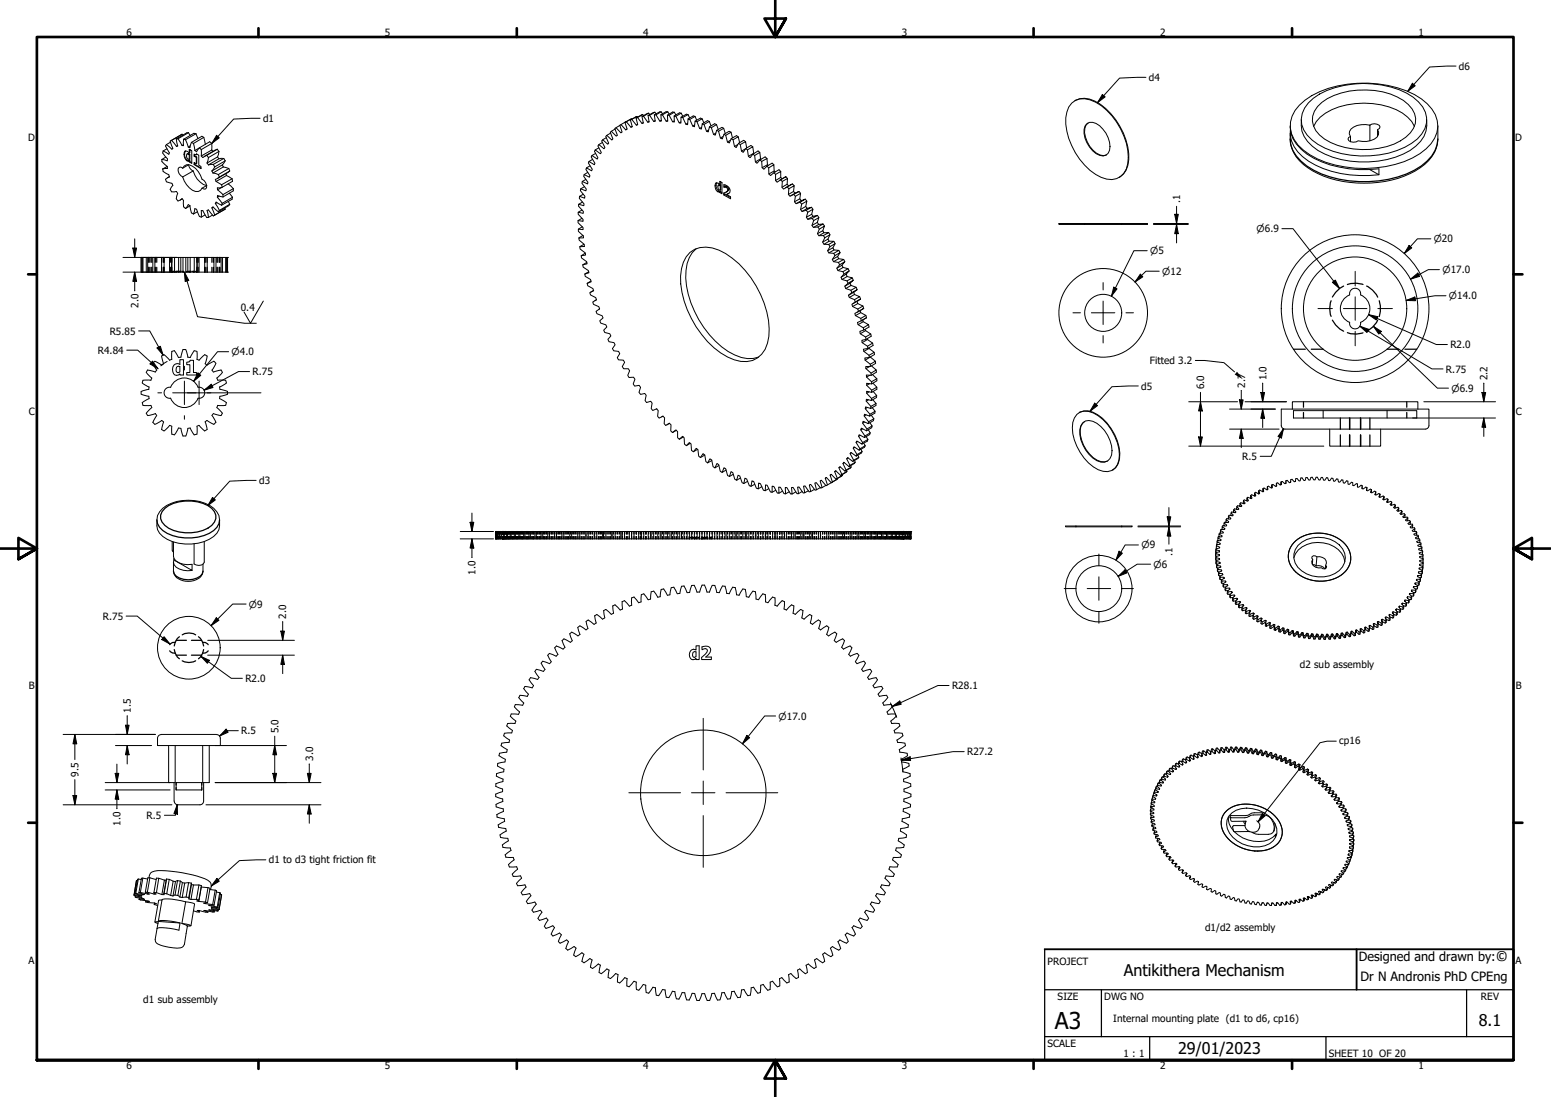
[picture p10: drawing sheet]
<svg xmlns="http://www.w3.org/2000/svg" width="420mm" height="297mm" viewBox="0 0 420 297" stroke-linecap="round" stroke-linejoin="round" font-family="sans-serif">
<defs><g id="words">
<text font-size="6.3" x="285.8" y="278.5">A3</text>
<g font-size="4.4">
<text x="304.5" y="264.3">Antikithera Mechanism</text>
<text x="400.6" y="277.8">8.1</text>
<text x="319.2" y="285.4">29/01/2023</text>
</g>
<text font-size="3.9" x="405.2" y="260.3">©</text>
<text font-size="3.5" x="368.6" y="265.5">Dr N Andronis PhD CPEng</text>
<text font-size="3.4" x="368.1" y="260.3">Designed and drawn by:</text>
<g font-size="2.7">
<text x="34.2" y="9.6">6</text>
<text x="104.3" y="9.6">5</text>
<text x="174.2" y="9.6">4</text>
<text x="244.3" y="9.6">3</text>
<text x="314.2" y="9.6">2</text>
<text x="384.3" y="9.6">1</text>
<text x="311.2" y="22">d4</text>
<text x="395.2" y="19">d6</text>
<text x="71.2" y="33">d1</text>
<text x="7.7" y="38.2">D</text>
<text x="410.5" y="38.2">D</text>
<text x="319.7" y="55.1" transform="rotate(-90 319.7 55.1)">.1</text>
<text x="37.5" y="83.4" transform="rotate(-90 37.5 83.4)">2.0</text>
<text x="65.2" y="84.1">0.4</text>
<text x="26.5" y="95.8">R4.84</text>
<text x="29.7" y="90.6">R5.85</text>
<text x="392.9" y="94.3">R2.0</text>
<text x="68.4" y="101.6">R.75</text>
<text x="311.4" y="98.6">Fitted 3.2</text>
<text x="391.7" y="100.9">R.75</text>
<text x="309.1" y="105.5">d5</text>
<text x="326.2" y="105.4" transform="rotate(-90 326.2 105.4)">6.0</text>
<text x="337.3" y="104.9" transform="rotate(-90 337.3 104.9)">2.7</text>
<text x="343.1" y="102.9" transform="rotate(-90 343.1 102.9)">1.0</text>
<text x="403" y="102.9" transform="rotate(-90 403 102.9)">2.2</text>
<text x="7.8" y="112.4">C</text>
<text x="410.6" y="112.4">C</text>
<text x="336.5" y="124.5">R.5</text>
<text x="70.2" y="131.1">d3</text>
<text x="128.8" y="155.6" transform="rotate(-90 128.8 155.6)">1.0</text>
<text x="317.7" y="150.5" transform="rotate(-90 317.7 150.5)">.1</text>
<text x="27.8" y="167.8">R.75</text>
<text x="77.6" y="167.5" transform="rotate(-90 77.6 167.5)">2.0</text>
<text x="66.5" y="184.6">R2.0</text>
<text x="352.1" y="180.8">d2 sub assembly</text>
<text x="7.8" y="186.7">B</text>
<text x="257.9" y="186.6">R28.1</text>
<text x="410.6" y="186.7">B</text>
<text x="35.5" y="193" transform="rotate(-90 35.5 193)">1.5</text>
<text x="65.4" y="198.8">R.5</text>
<text x="75.4" y="198.5" transform="rotate(-90 75.4 198.5)">5.0</text>
<text x="362.8" y="201.5">cp16</text>
<text x="84.8" y="206.1" transform="rotate(-90 84.8 206.1)">3.0</text>
<text x="262" y="204.5">R27.2</text>
<text x="21.3" y="210.3" transform="rotate(-90 21.3 210.3)">9.5</text>
<text x="39.7" y="221.7">R.5</text>
<text x="32.7" y="223.6" transform="rotate(-90 32.7 223.6)">1.0</text>
<text x="72.8" y="233.6">d1 to d3 tight friction fit</text>
<text x="326.4" y="252.1">d1/d2 assembly</text>
<text x="7.7" y="260.9">A</text>
<text x="283.8" y="261.2">PROJECT</text>
<text x="410.5" y="260.9">A</text>
<text x="38.8" y="271.6">d1 sub assembly</text>
<text x="286.5" y="270.8">SIZE</text>
<text x="299.1" y="270.8">DWG NO</text>
<text x="401.2" y="270.7">REV</text>
<text x="301.6" y="276.8">Internal mounting plate (d1 to d6, cp16)</text>
<text x="283.8" y="283.5">SCALE</text>
<text x="304.4" y="286.3">1 : 1</text>
<text x="360" y="286.2">SHEET 10 OF 20</text>
<text x="34.2" y="289.4">6</text>
<text x="104.3" y="289.4">5</text>
<text x="174.2" y="289.4">4</text>
<text x="244.3" y="289.4">3</text>
<text x="314.2" y="289.4">2</text>
<text x="384.3" y="289.4">1</text>
</g>
<g font-size="2.6">
<text x="340.4" y="62.9">⌀6.9</text>
<text x="388.4" y="65.6">⌀20</text>
<text x="311.6" y="68.9">⌀5</text>
<text x="314.8" y="74.4">⌀12</text>
<text x="390.7" y="74">⌀17.0</text>
<text x="392.5" y="81">⌀14.0</text>
<text x="62.7" y="96.2">⌀4.0</text>
<text x="393.2" y="106.1">⌀6.9</text>
<text x="309.2" y="148.5">⌀9</text>
<text x="312.5" y="153.7">⌀6</text>
<text x="67.4" y="164.5">⌀9</text>
<text x="210.9" y="194.8">⌀17.0</text>
</g>
</g></defs>
<!-- layer: Visible (ANSI) -->
<g fill="none" stroke="#000" stroke-width=".27">
<path d="M45.1 39.1l1.5 1.3 .2-.2-.7-2 .4-.2 1.3 1.6M45.1 39.1l-.3 .4 1.1 1.9-.2 .4-1.5-.9M46.2 38.5l-1.1 .6M47.8 37.6l.3 1.9-.3 .1M48.1 39.4l-.3 .2M48.2 37.6l1.1 1.8M48.2 37.6h-.4M49.3 36.4l-.2 .1M49.3 36.4l-3 1.7M49.3 36.4l.2 .2M49.7 39.2l-.4 .2M49.7 37.7v1.7h-.4"/>
<path d="M49.7 37.7l.5 .1M50.2 37.8l.8 2M51.1 35.9l-.5 .1-2.8 1.6M51.1 35.9l.4 .8M51.1 35.9l-2.9 1.7M51.5 39.5l-.5 .3M51.9 38.6l-.5 1.4-.4-.2M51.9 38.6l.5 .2M52.4 38.8l.4 2M53.1 36.2l-.6-.1-2.8 1.6M53.1 36.2l.5 1.3M53.1 36.2l-2.9 1.6"/>
<path d="M55.2 37.2l.4 1.9M55.2 37.2l-.5-.3-2.8 1.7M55.2 37.2l-2.8 1.6M57.4 38.8v1.8M57.4 38.8l-.6-.4-2.8 1.6M57.4 38.8l-2.9 1.7M163.2 38.6l-1 .5M164.1 36.9l.3-.3 1.3 1.3 .3-.3-.7-1.8 .3-.3 1.3 1.4 .4-.3-.8-1.8 .4-.2 1.3 1.4 .3-.2-.6-1.9 .3-.2 1.3 1.5 .4-.2-.6-1.9 .4-.1 1.2 1.4 .4-.1-.5-1.8 .4-.2 1.2 1.6 .4-.1-.5-1.9 .4-.1 1.2 1.6 .4-.1-.4-1.7 .4-.1 1.2 1.6 .4-.1-.3-1.7 .4-.1 1.1 1.7 .4-.1-.3-1.7h.5l1 1.7h.5l-.2-1.7h.5l1 1.7h.4l-.1-1.6h.5l.9 1.8h.5l-.1-1.6 .5 .1 .9 1.8h.4l.1-1.6 .5 .1 .8 1.8 .5 .2 .1-1.6 .5 .1 .8 1.8 .4 .2 .2-1.5 .5 .2 .7 1.8 .5 .2 .2-1.5 .5 .2 .7 1.8 .5 .2 .3-1.4 .5 .3 .6 1.8 .5 .2 .3-1.3 .5 .2 .6 1.9 .5 .2 .4-1.2 .5 .2 .5 1.9 .5 .2 .5-1.2 .5 .3 .4 1.9 .4 .2 .7-1.1 .4 .3 .4 1.8 .4 .4 .7-1.1 .5 .4 .2 1.7 .5 .4 .8-1 .4 .4 .2 1.7 .5 .4 .8-.9 .4 .4 .2 1.7 .4 .4 .9-.8 .4 .5 .1 1.6 .4 .4 .9-.7 .5 .4v1.7l.4 .4 1-.6 .4 .4-.1 1.6 .5 .5 1-.6 .4 .5-.1 1.5 .4 .6 1-.6 .5 .6-.3 1.4 .4 .5 1.1-.3 .5 .5-.3 1.4 .4 .6 1.1-.4 .4 .6-.4 1.3 .4 .6 1.2-.2 .4 .5-.4 1.3 .3 .6 1.3-.1 .4 .5-.6 1.3 .4 .5h1.3l.3 .6-.6 1.2 .4 .6h1.3l.3 .6-.6 1.1 .3 .6 1.3 .1 .4 .6-.7 1.1 .3 .6 1.3 .2 .4 .6-.8 .9 .3 .7 1.3 .3 .3 .6-.8 .9 .3 .6 1.3 .4 .3 .6-.8 .8 .2 .6 1.4 .5 .3 .6-1 .8 .3 .5 1.4 .6 .2 .7-.9 .6 .2 .6 1.4 .7 .2 .6-1 .6 .1 .6 1.5 .7 .1 .7-1 .4 .2 .6 1.3 .9 .2 .6-1.1 .3 .1 .7 1.5 .9 .1 .6-1.1 .2 .1 .7 1.4 1 .1 .5-1.2 .3 .1 .6 1.4 1 .1 .6-1.2 .1 .1 .6 1.4 1.1v.6l-1.3 .1 .1 .5 1.4 1.2v.6l-1.3-.1v.6l1.4 1.3v.6l-1.3-.2v.5l1.3 1.3v.6l-1.3-.3v.6l1.3 1.4v.5l-1.4-.3v.5l1.2 1.5v.5l-1.4-.4-.1 .5 1.3 1.5-.1 .5-1.4-.5-.1 .4 1.2 1.6-.1 .5-1.4-.6-.1 .5 1.2 1.5-.2 .6-1.4-.8-.1 .5 1.1 1.7-.1 .4-1.5-.8-.1 .4 1.1 1.7-.2 .5-1.4-.9-.2 .4 1.1 1.7-.3 .4-1.3-.9-.3 .4 1.1 1.7-.3 .4-1.4-1-.2 .3 1 1.8-.3 .4-1.4-1.1-.2 .3 .9 1.8-.3 .4-1.4-1.2-.3 .3 .9 1.8-.3 .3-1.4-1.2-.3 .2 .8 1.9-.2 .3-1.4-1.3-.3 .2 .7 1.8-.3 .3-1.3-1.4-.3 .2 .6 1.9-.3 .2-1.3-1.4-.3 .2 .6 1.8-.4 .2-1.3-1.5-.3 .2 .5 1.8-.4 .2-1.2-1.5-.4 .1 .5 1.8-.4 .1-1.2-1.5-.4 .1 .4 1.8-.4 .1-1.1-1.6h-.4l.3 1.8-.4 .1-1.1-1.6h-.4l.2 1.8h-.4l-1.1-1.7h-.4l.2 1.8h-.4l-1.1-1.8h-.4l.1 1.7h-.4l-1-1.8h-.5l.1 1.6h-.4l-1-1.8-.4-.1v1.7l-.5-.1-.9-1.8-.4-.1-.1 1.6-.5-.2-.8-1.7-.5-.2-.1 1.6-.5-.2-.7-1.8-.5-.2-.2 1.5-.5-.2-.7-1.8-.5-.2-.3 1.4-.5-.2-.6-1.8-.5-.2-.3 1.3-.5-.2-.6-1.8-.5-.3-.4 1.3-.5-.2-.5-1.9-.5-.3-.5 1.3-.5-.3-.4-1.8-.5-.3-.5 1.2-.5-.3-.4-1.9-.5-.3-.6 1.1-.5-.3-.3-1.8-.4-.4-.8 1.1-.4-.4-.2-1.8-.5-.3-.8 .9-.5-.4-.1-1.7-.5-.4-.8 .9-.5-.4-.1-1.7-.4-.5-.9 .8-.4-.4v-1.6l-.5-.5-.9 .7-.5-.4 .1-1.7-.5-.4-1 .6-.4-.5 .1-1.6-.4-.4-1 .5-.5-.5 .2-1.5-.4-.5-1.1 .5-.4-.6 .3-1.4-.4-.5-1.2 .3-.3-.6 .2-1.4-.3-.5-1.2 .3-.4-.6 .4-1.3-.4-.6-1.2 .2-.4-.5 .5-1.3-.4-.6-1.2 .1-.3-.6 .5-1.2-.4-.5h-1.2l-.4-.6 .6-1.2-.3-.6-1.3-.1-.4-.6 .7-1.1-.3-.5-1.4-.2-.3-.6 .7-1-.3-.6-1.3-.3-.3-.6 .8-.9-.3-.6-1.4-.4-.3-.6 .9-.9-.3-.5-1.4-.5-.2-.6 .9-.8-.3-.6-1.4-.6-.2-.6 .9-.7-.2-.6-1.4-.6-.2-.6 1-.6-.2-.6-1.4-.7-.2-.7 1-.5-.2-.6-1.4-.7-.2-.7 1.1-.4-.1-.6-1.5-.9-.1-.6 1.2-.3-.2-.6-1.4-1-.1-.6 1.1-.3-.1-.5-1.4-1.1-.1-.6 1.2-.1-.1-.6-1.4-1.1v-.6l1.2-.1-.1-.5-1.3-1.2-.1-.6h1.3l-.1-.5-1.3-1.3v-.6l1.2 .2v-.6l-1.3-1.3v-.6l1.3 .2v-.5l-1.3-1.4v-.5l1.4 .3v-.5l-1.3-1.5 .1-.5 1.4 .4v-.5l-1.3-1.5 .1-.5 1.4 .5 .1-.5-1.3-1.6 .1-.5 1.4 .6 .1-.5-1.2-1.6 .1-.5 1.5 .7 .1-.5-1.2-1.6 .1-.4 1.5 .7 .1-.4-1.1-1.7 .2-.4 1.4 .8 .1-.5-1-1.7 .2-.4 1.4 .9 .2-.4-1.1-1.7 .3-.4 1.4 1 .2-.4-1-1.7 .2-.4 1.4 1 .3-.3-.9-1.8 .2-.4 1.4 1.2 .3-.4-.9-1.7 .3-.4 1.3 1.3 .3-.3zM164.3 37.3l-1 .5M165.4 36.1l-1 .5M166.6 35l-1 .5M167.9 34l-1 .6"/>
<path d="M169.7 32.9l-1.5 .8M169.8 35l-.3 .2M171.1 32.2l-1.8 .9M171.2 32.2l-1.5 .8M171.3 34.3l-.4 .1M172.6 31.5l-1.8 1M172.7 31.7l-.1-.2-1.4 .8M172.7 33.7l-.3 .2M174.1 31l-1.8 .9M174.2 33.2l-.3 .2M174.3 31.3l-.2-.3-1.4 .8M175.7 30.6l-1.8 1"/>
<path d="M175.8 32.9l-.3 .2M176 31l-.3-.4-1.4 .9M177.4 30.4l-1.8 .9M177.5 32.7l-.4 .2M177.7 30.8l-.3-.4-1.4 .8M179.1 30.3h-.4l-1.5 .8M179.2 32.6l-.5 .2M179.5 30.8l-.4-.5-1.4 .8M180.8 32.6l-.3 .2M180.9 30.3h-.5l-1.4 .8M181.3 30.9l-.4-.6-1.4 .8M182.6 32.8l-.4 .2"/>
<path d="M182.7 30.4l-.5-.1-1.4 .9M183.1 31.5l1.4-.9 .5 .9M183.1 31.1l-.4-.7-1.4 .8M184.4 33l-.4 .3M184.5 30.6h-.4l-1.5 .8M185 31.8l1.4-.8 .4 .9M186.3 33.4l-.5 .2M186.4 31l-.5-.1-1.4 .8M186.9 32.3l1.4-.8 .4 1M188.1 33.9l-.4 .2M188.3 31.5l-.5-.1-1.4 .8M188.8 33l1.4-.8 .5 1.1"/>
<path d="M190 34.5l-.5 .3M190.2 32.2l-.5-.2-1.4 .8M190.7 33.7l1.5-.8 .4 1.2M191.9 35.2l-.5 .3M192.2 32.9l-.6-.2-1.4 .8M192.7 34.6l1.4-.9 .5 1.3M193.9 36.1l-.6 .3M194.1 33.7l-.5-.2-1.4 .8M194.6 35.5l1.4-.8 .5 1.4M195.8 37l-.6 .4M196 34.7l-.4-.2-1.5 .8M196.6 36.6l1.4-.8 .4 1.5"/>
<path d="M197.8 38l-.7 .5M198 35.8l-.5-.3-1.4 .9M198.6 37.8l1.4-.8 .4 1.6M199.9 39.1l-.9 .6M200 37l-.5-.3-1.4 .8M200.5 39.1l1.5-.8 .3 1.7M202 38.3l-.5-.3-1.4 .8M203.9 39.7l-.5-.3-1.4 .8M290.3 27.9a4.6 4.6 0 0 1 5-.9 16.4 16.4 0 0 1 9.2 9.9 13.2 13.2 0 0 1 .6 8.8 4.7 4.7 0 0 1-6.8 2.3 18.2 18.2 0 0 1-9.6-16.1l.8-2.9zM291.2 27.3a5.2 5.2 0 0 1 5.4 .1 18.4 18.4 0 0 1 9.2 15.9 5.5 5.5 0 0 1-2.6 4.7M294.4 33.5a2.75 2.75 0 0 1 3.5 .6 7.4 7.4 0 0 1 2.7 6.6 1.9 1.9 0 0 1-2.7 1.4 7.1 7.1 0 0 1-4-8zM294.8 33.3a3.4 3.4 0 0 0-.8 3.8 6.5 6.5 0 0 0 5 5l.8-.2"/>
<path d="M349.5 34.1a7.7 7.7 0 0 0 2.9 6.3 24.4 24.4 0 0 0 15.7 5.5l5.4-.2v1.6l-2.4-1.4M349.5 35.2a9.2 9.2 0 0 0 5 8.4 29.5 29.5 0 0 0 19 3.7M352 28.5a23.3 23.3 0 0 1 15.7-6 29.2 29.2 0 0 1 17.4 4.3 9.6 9.6 0 0 1 4.4 7.5 9.4 9.4 0 0 1-4.9 7.3 30.4 30.4 0 0 1-22.9 3.1 17.5 17.5 0 0 1-11.1-6.9 7.4 7.4 0 0 1 1.4-9.3zM352.5 32.4a8.2 8.2 0 0 0 4.5 8.4 26.5 26.5 0 0 0 25 0 8.2 8.2 0 0 0 4.5-8.4M354.4 27.9a19.1 19.1 0 0 1 12.2-5.1 25.1 25.1 0 0 1 16.2 3.5 7.5 7.5 0 0 1 3.6 7 8.4 8.4 0 0 1-4 5.5 26.1 26.1 0 0 1-25.4 .3 8.4 8.4 0 0 1-4.5-6.9l.3-1.4 .6-1.5zM355.9 34.2a11.8 11.8 0 0 1 9-5.8 21.8 21.8 0 0 1 15 2.2l2.5 2.3 .8 1.3M356.9 28.9a16.8 16.8 0 0 1 13.2-4.5 16.9 16.9 0 0 1 11.4 3.9 5.4 5.4 0 0 1-.6 8.8 19.2 19.2 0 0 1-14.3 3.2 14.5 14.5 0 0 1-10.2-4.9 5.2 5.2 0 0 1 .5-6.5zM365.8 36.9v1.5M366 35a5.4 5.4 0 0 1 5.1-1.1 1.93 1.93 0 0 1 2.7 .5l-.1 .4-.5 .3a1.68 1.68 0 0 1-.9 2.6 6.1 6.1 0 0 1-4.4 .4 1.92 1.92 0 0 1-2.7-.4l.1-.5 .5-.3-.3-.6 .1-.7zM371.1 33.9v4.2M373.2 35.1v1.8M389.5 34.1a11.6 11.6 0 0 1-1.6 8.3 19.4 19.4 0 0 1-12.7 6.7 29.3 29.3 0 0 1-21-3.7 9.7 9.7 0 0 1-4.7-9.4"/>
<path d="M43.9 43.2v.6l1.4 1.3M44.1 45.7l.1 .7 1.5 .9 .2 .6-1.1 .6 .3 .7 1.5 .4 .2 .6-.7 1.1 .4 .6 1.3-.1 .3 .6-.3 1.4 .4 .6 1.1-.6 .4 .5v1.7l.5 .5M44.2 40.9l-.1 .5 1.3 1.6-.1 .5-1.4-.3M44.9 42.5l-1 .7M45.2 40.3l-1 .6M45.3 45.1l.1 .5-1.3 .1M45.3 45.1l-1.2 .6M45.9 47.8l-.6 .4M49.4 53.8l-.6 .4M49.5 45.5a1.64 1.64 0 0 1 2.6-.5 6.1 6.1 0 0 1 2.6 3.5 1.94 1.94 0 0 1 1 2.7l-1-.2M49.5 45.5l1.6-.9a2.1 2.1 0 0 0 1.2 1.7M49.5 45.5l-.5-.3-.5 .1a1.75 1.75 0 0 0 1 2.6"/>
<path d="M49.5 47.9a5.9 5.9 0 0 0 3.5 3.9h.7l.6-.3 .4-.5M50.2 56.5l.8-1.1 .4 .3 .5 1.9 .5 .3M50.2 40.9a1.81 1.81 0 0 0 .9 2.6 1.65 1.65 0 0 1-1-2.5 1 1 0 0 1 1.2 .5M50.7 41.7l.3-.1 .4 .3-.6-.3a.82 .82 0 0 0-.2 1 .82 .82 0 0 0 .8 .5v-1.2M51.1 43.5h.3l-.4 .1M51.3 41.9v1.3M51.4 40.5v.9l-.1 .1v-1.1l.6 .4v3.4l-.6-.4M51.4 43.5l-.1 .3v-.3M51.4 43.8l.5 .3M51.5 55.7l-1.3 .8M52.3 46.3a5.5 5.5 0 0 0 3.7 3.9l-1.3 .8M52.3 46.3l-2.8 1.6"/>
<path d="M52.4 57.9l.4-1.4 .5 .2 .7 1.9 .5 .2M52.7 41.8l-.1 .5v-.6l.4 .2 .2-.2 .6 .3v2.7l.6 .4v.6l-1.8-1.1M52.7 42.2l.6 .3-.7-.2M52.7 44.1l-.1 .5v-.6l.6 .4M52.7 44.5l1.7 1M53.3 42.5l-.1 1.9v-1.8M53.3 41.7l-.2 .2M53.5 57.3l-1.1 .6M53.9 40.1l-1.1 .7M54 40l-.7 1.1-.5-.3M54 40l.5 .5M54.5 58.8v-1.8l.4 .1 1.1 1.8h.5"/>
<path d="M54.5 40.5v1.7M55.5 58.2l-1 .6M56 42.1l-1.1 .6-.4-.5M56 42.1l.5 .6M56.1 44.1l.4 .5M56.5 42.7l-.4 1.4M57.4 40.6l.3 .4M57.4 40.6l-2.9 1.6M57.4 56.3l.8 1.9-.4 .3-1.3-1.7-.4 .2 .4 1.9M57.4 56.3l.3-.3 1.4 1.3M57.4 46.3l.3 .5M57.6 58.2l-1.1 .7"/>
<path d="M57.7 46.8l1.4 .5M57.7 56.1l-.3 .2M57.8 44.5l-1.3 .1M57.8 44.5l.4 .7M58.2 45.2l-.8 1.1M58.3 55.1l1.1 1.9M58.3 55.1l.2-.4 1.5 .9M58.5 49.1l1.5 .9M58.8 54.9l-.5 .2M58.8 40.4l.5 .6M58.8 40.4l-3.4 1.9M58.8 40.4l-2.8 1.7"/>
<path d="M58.9 53.4l1.3 1.7M58.9 51.4l1.5 1.3M58.9 42.5l.4 .5M58.9 42.5l-2.8 1.6M59.1 47.3l.3 .6M59.3 41l-.4 1.5M59.3 43l-2.8 1.6M59.3 41l-2.8 1.7M59.4 53.1l-.5 .3M59.4 47.9l-1.1 .7 .2 .5M59.4 57l-.3 .3M60 50l.2 .7"/>
<path d="M60 50.8l-1.1 .6M60.2 50.7l-1.3 .2v.5M60.2 55.1l-.2 .5M60.2 44.6l.3 .6M60.2 44.6l-2.8 1.7M60.4 53.3l-1.5-.4v.5M60.4 52.7v.6M60.5 45.2l1.5 .4M60.5 45.2l-2.8 1.6M60.6 42.9l-1.3 .1M60.6 42.9l.4 .6M60.6 42.9l-2.8 1.6"/>
<path d="M60.9 56.3l.1 .3M61 43.5l-.8 1.1M61 56.6l-.2 .2M61 56.6l-3 1.8M61 43.5l-2.8 1.7M61.2 47l.1 .5M61.3 47.5l1.6 .9M61.3 47.5l-2.8 1.6M61.8 49.8l1.4 1.3M61.8 54.6l.4 .7M62 45.6l.2 .7M62 45.6l-2.9 1.7"/>
<path d="M62.1 52.3l.9 1.1M62.2 55.3l-.2 .4-2.9 1.6M62.2 46.3l-3.3 2M62.2 55.3l-2.8 1.7M62.2 46.3l-2.8 1.6M62.9 48.4l.1 .7-2.8 1.6M62.9 48.4l-2.9 1.6M63 53.4l-.1 .6-2.9 1.6M63 53.4l-2.8 1.7M63.2 51.1v.6l-2.8 1.6M63.2 51.1l-2.8 1.6M157.6 56.9l-1 .6"/>
<path d="M157.6 59.1l-1 .6M157.8 54.7l-1 .6M158 52.6l-1 .6M158.3 50.6l-1 .5M158.7 48.6l-1 .5M159.2 46.7l-1 .6M159.9 44.9l-1 .6M160.5 43.2l-.9 .5M161.3 41.6l-.9 .5M162.2 40l-1 .6M193.9 49.6h.6l.5 .4v-.9l.6 .3v3.1l-.6-.4v-.2a1.48 1.48 0 0 1-1.1-2.3zM194.1 49.5l-.1 .7a1.59 1.59 0 0 0 1 1.6l-.3 .2"/>
<path d="M194.6 50.2l.6 .1-.5-.2a.73 .73 0 0 0-.2 .8 .73 .73 0 0 0 .7 .5v-1.1M195 51.8h.2l-.2 .1M195.1 50.4v1.1M195.2 49.3v.6l-.2 .1M195.2 51.8l-.2 .3M195.2 52l.4 .1M196.1 50l.3 .1a1.65 1.65 0 0 1 1.3 2l-.9 .5 1.1 .7v.5l-1.9-1v-.5l.5-.2a.77 .77 0 0 0 .6-.9 .77 .77 0 0 0-1-.5zM196.2 50.7l.5-.2-.3 .2M196.3 52.2v.4l-.3 .2M196.3 52.6l1.6 .9M196.4 50.1v.4l-.3 .2M196.7 50.5a.76 .76 0 0 1 .7 1l-.7 .5"/>
<path d="M197.4 52.4l-.6 .2M201.9 40.3l-1 .6M202.5 40.6l1.4-.9 .3 1.8M204.2 41.6l-1.5 .7M204.4 42.1l1.4-.8 .2 1.7M205.8 41.3l-.4-.4-1.4 .8M206.2 43.1l-.2-.1-1.4 .8M206.3 43.7l1.5-.8 .1 1.7M207.8 42.9l-.5-.4-1.4 .8M208.1 44.8l-.2-.2-1.4 .8M208.2 45.5l1.4-.9 .1 1.7M209.6 44.6l-.4-.4-1.4 .8"/>
<path d="M210 46.6l-.3-.3-1.4 .8M210.1 47.2l1.4-.8v1.6M211.5 48.7l1.4-.9-1.6 1M211.5 46.4l-.5-.4-1.4 .8M211.8 48.4l-.3-.4-1.4 .9M211.9 49.1l1.4-.8-.1 1.6M212.9 47.8l.4 .5M213.3 50.6l1.4-.8-1.9 1M213.7 50.4l-.5-.5-1.4 .8M213.7 51.1l1.4-.8-.1 1.5M214.7 49.8l.4 .5M215 52.6l1.5-.8-2.3 1.2"/>
<path d="M215.2 54.6l1.5-.8 .4 .5-1.5 .8M215.4 52.3l-.4-.5-1.4 .8M215.5 53.2l1.4-.8-.2 1.4M216.5 51.8l.4 .6M216.9 56.7l1.4-.8 .4 .5-1.4 .9M217.1 54.3l1-.4-1.4 .9M217.2 55.3l1.4-.8-.3 1.4M218.1 53.9l.5 .6M218.4 58.8l1.5-.8 .4 .6-1.5 .8M218.7 56.4l1.1-.3-1.4 .8M218.8 57.5l1.4-.8-.3 1.3M219.8 56.1l.4 .6"/>
<path d="M220.3 58.6l1.1-.3-1.4 .9M220.4 59.7l1.4-.8-.4 1.3M221.4 58.3l.4 .6M38.3 69.7v4M38.6 69.7v4M38.7 69.7v4M39.6 69.7v4M40 69.7v4M41.4 69.7v4M42 69.7v4M43.8 69.7v4M44.4 69.7h2.1"/>
<path d="M44.4 73.7h2.2M44.4 69.7h-6.2v4h6.2M44.4 69.7v4M45.9 69.7v4M46.5 69.7h.8M46.5 69.7v4M46.6 73.7h.7M46.6 69.7v4M47.3 69.7h2.3M47.3 73.7h2.3M47.3 69.7v4M48.4 69.7v4"/>
<path d="M49 69.7v4M49.6 69.7h.7M49.6 73.7h.7M49.6 69.7v4M50.3 69.7h2.3M50.3 73.7h2.3M50.3 69.7v4M50.9 69.7v4M51.5 69.7v4M52.6 69.7h.7M52.6 73.7h.7M52.6 69.7v4"/>
<path d="M53.3 69.7h2.2M53.3 73.7h2.2M53.3 69.7v4M53.4 69.7v4M53.9 69.7v4M55.5 69.7h6.1M55.5 73.7h6.1M55.5 69.7v4M56.1 69.7v4M58 69.7v4M58.5 69.7v4M59.9 69.7v4"/>
<path d="M60.3 69.7v4M61.1 69.7v4M61.3 69.7v4M61.6 69.7h.1M61.6 73.7h.1M61.6 69.7v4M157.7 61.4l-1 .6M157.9 63.7l-1.1 .7M158.2 66.2l-1.1 .6M158.5 68.6l-1.1 .6M159 71.1l-1.1 .6M159.5 73.6l-1.1 .6"/>
<path d="M160.1 76.1l-1.1 .6M160.8 78.6l-.8 .5M186.9 68.4a7.1 7.1 0 0 1 7.8-.7 25.5 25.5 0 0 1 13.6 23.4 6.8 6.8 0 0 1-5.9 6.8 14.5 14.5 0 0 1-10.7-5.4 26.5 26.5 0 0 1-7.3-17.8 9.1 9.1 0 0 1 2.5-6.3zM188.6 67.3a8.2 8.2 0 0 0-2.8 5.9 25.5 25.5 0 0 0 8 19.2 13.4 13.4 0 0 0 10.3 4.7l1.4-.4M220 61l1.4-.8 .4 .6-1.5 .8M221.4 63.3l1.5-.8 .3 .5-1.4 .8M221.8 60.8l1.2-.2-1.4 .9M222 62l1.4-.8-.5 1.3M222.8 65.6l1.5-.8 .3 .5-1.4 .9M223 60.6l.4 .6M223.2 63h1.3l-1.4 .8M223.4 64.4l1.4-.8-.5 1.2"/>
<path d="M224.2 67.9l1.4-.8 .3 .6-1.4 .8M224.5 63l.3 .6M224.6 65.3h1.3l-1.4 .9M224.8 66.8l1.4-.8-.6 1.1M225.5 70.3l1.4-.8 .3 .5-1.4 .9M225.9 65.3l.3 .7M225.9 67.7l1.3 .1-1.4 .8M226.2 69.2l1.4-.8-.7 1.1M226.7 72.6l1.4-.8 .3 .6-1.4 .9M227.2 70l1.4 .3-1.5 .8M227.2 67.8l.4 .6M227.5 71.7l1.4-.8-.8 .9"/>
<path d="M227.8 75.1l1.4-.9 .3 .7-1.4 .8M228.4 72.4l1.3 .4-1.4 .8M228.6 70.3l.3 .6M228.6 74.2l1.4-.9-.8 .9M228.9 77.5l1.4-.8 .2 .6-1.4 .8M229.5 74.9l1.4 .4-1.5 .8M229.7 76.7l1.4-.8-.8 .8M229.7 72.8l.3 .5M230.5 77.3l1.4 .5-1.4 .8M230.8 79.2l1.4-.8-.9 .7 .2 .6-1.4 .8M230.9 75.3l.2 .6M231.3 79.1l-1.4 .9"/>
<path d="M231.5 79.7l1.4 .6-1.4 .8M231.9 77.8l.3 .6M286.9 60.5h24v.3h-24zM366 78.5a1.5 1.5 0 0 1 1.8-.3 1.5 1.5 0 0 1 .8 1.6 4 4 0 0 1 2.5 3.8 4 4 0 0 1-2.5 3.7 1.5 1.5 0 0 1-1.5 1.8 1.5 1.5 0 0 1-1.5-1.8 4 4 0 0 1-2.5-3.7 4 4 0 0 1 2.5-3.8l.1-.7zM41.4 98.4l1.1 1.8-.4 .5M41.9 97.8l-.5 .5M42 97.8l1.8 1.1 .5-.4M43.8 96.4a.81 .81 0 0 1 1.3 .2l.9 .9M43.8 96.4l.5 2.1M47.1 98.9a1.22 1.22 0 0 1 1.6-.2v-1.3h1v4.1h-1v-.3a1.18 1.18 0 0 1-1.5 .3 1.18 1.18 0 0 1-.5-1.4zM47.3 95l1 1.8M47.3 94.9a.78 .78 0 0 0-.8 1.1v1.3l-.6 .2"/>
<path d="M47.9 99.4l.2-.2 .6 .1v1.4l-.7 .2a1.07 1.07 0 0 1-.1-1.5zM49 96.7l-.6 .1M49 96.7l.5-2.1a.81 .81 0 0 1 1.1 .9l.3 1.2M50.6 98.1l.6-.1 .3-.4h.9v3.3h.8v.6h-2.6v-.6h.8v-2.2h-.8zM50.9 96.7l.6 .1M52.6 94.9l.7 .2M52.6 95l-1.1 1.8M53.3 95.2v2.1l.6 .2M53.9 97.5l1.2-1.2a.64 .64 0 0 1 1 .1l-.5 2.1M57.9 97.8l.6 .5M58 97.8l-1.9 1.1-.5-.4M58.5 98.4l-1.1 1.8 .4 .5"/>
<path d="M161.5 81.2l-.4 .2M162.4 83.6l-.1 .1M231.7 81.8l1.4-.8-2 1.2M232.2 81.6l.2 .6-1.4 .8M232.4 82.2l1.4 .7-1.4 .8M232.6 84.3l1.4-.8-1.8 1.1M232.9 80.3l.2 .7M233 84.1l.2 .6-1.5 .8M233.2 84.7l1.4 .7-1.4 .8M233.3 86.9l1.4-.9-1.4 .9M233.7 86.6l.1 .5-1.3 .8M233.8 82.9l.2 .6"/>
<path d="M233.8 87.1l1.5 .8-1.5 .9M234.4 97.5l1.4-.8 1.4 1.1-1.4 .8M234.4 89.2l.1 .3-1.5 .9M234.5 89.5l1.4 1-1.4 .8M234.6 85.4l.1 .6M234.9 91.7l.1 .2-1.4 .9M235 91.9l1.4 1-1.4 .9M235.3 87.9l.1 .6-1.4 .9M235.4 94.2v.1l-1.4 .9M235.4 94.3l1.4 1.1-1.4 .8M235.6 99.3l-1 .5M235.9 90.5l.1 .5-1.4 .9"/>
<path d="M236.1 99.1l1.3 1.1-1.4 .8M236.4 92.9l.1 .6-1.4 .8M236.8 95.4l.1 .6-1.4 .8M237.2 97.8v.6l-1.4 .8M38.5 103.7l1.9 1.1M38.7 103l-.2 .7M38.7 109.8h2.2l.2 .5M40 100.2a.81 .81 0 0 0 .2 1.3l.9 .9M40 100.2l2.1 .6M40.3 107.3l.1 .6-1.5 .9a.69 .69 0 0 0-.2 .9M40.3 105.4l-1.6 .4-.4 .2-.1 .2v.5l2.1 .6M40.4 104.8l-.1 .6"/>
<path d="M41.1 102.4l-.2 .5-2.2 .1M41.1 110.4l-1.2 1.1a.67 .67 0 0 0 .1 1l2.1-.5M41.4 114.3l.5 .6M42.1 112l.4 .5-1.1 1.9M44.3 114.2l-.5-.3-1.8 1M44.3 114.2l-.5 2.1M45.9 115.2l.6 .2M46 115.2l-1.6 1.5-.6-.4M46.2 107.8a4 4 0 0 0 3.7 2.5 4 4 0 0 0 3.8-2.5M46.2 104.9a1.5 1.5 0 0 0-1.8 1.4 1.5 1.5 0 0 0 1.8 1.5M46.5 115.4v1.8a.67 .67 0 0 0 .8 .5l1-1.8 .7 .1M49 116l.4 1.7a.68 .68 0 0 0 .9 .3l.6-2"/>
<path d="M50.9 116l.6-.1 .8 1.5a.69 .69 0 0 0 1 .1M53.4 115.4l-.1 2.2M53.7 104.9a4 4 0 0 0-3.8-2.6 4 4 0 0 0-3.7 2.6M53.7 104.9a1.5 1.5 0 0 1 1.8 1.4 1.5 1.5 0 0 1-1.8 1.5M53.9 115.2l-.6 .2M55.6 114.2l.5-.4 1.9 1.1M55.6 114.2l.5 2.1-.6 .4-1.6-1.5M57.8 112l-.4 .5 1.1 1.9M58.5 114.4l-.6 .5M58.7 110.4l1.5 1.5M58.7 102.4l.3 .6h2.1M59.5 104.8l.1 .6"/>
<path d="M59.6 107.3l-.1 .6 1.5 .9a.69 .69 0 0 1 .1 .9M59.6 105.4l2 .6v.7l-2 .6M59.9 100.2l.4 .6M59.9 100.2l-2.1 .6M60.2 100.9l-1.5 1.5M60.3 111.9a.79 .79 0 0 1-1.3 .5l-1.2-.4M61.1 109.8h-2.1l-.3 .5M61.1 103l.2 .7M61.3 103.7l-1.8 1.1M177.9 110.7h-.1M179.6 112.7l-.4 .2M181.4 114.6l-.7 .4"/>
<path d="M183.2 116.5l-1 .6M185.1 118.3l-1.1 .6M232.3 119.6l-.4 .2M233 117.9l-.4 .2M233.6 116.1l-.4 .3M234.2 114.3l-.5 .3M234.6 118.2l.5 .8-1.4 .8M234.6 112.3l-.5 .3M234.9 110.3l-.5 .4M235.1 119l-.2 .5-1.4 .8M235.2 116.4l.6 .8-1.5 .9M235.2 108.3l-.5 .3"/>
<path d="M235.4 106.1l-.6 .4M235.5 103.9l-.7 .4M235.6 101.6l-.9 .5M235.6 114.5l.7 .8-1.4 .8M235.8 117.2l-.2 .5-1.4 .8M236 112.4l.7 1-1.4 .8M236.3 110.3l.8 1.1-1.4 .8M236.3 115.3l-.2 .5-1.4 .9M236.3 101.4l1.2 1.2-1.4 .8M236.4 108.2l.9 1-1.4 .9M236.5 103.7l1 1.1-1.4 .8M236.5 106l1 1.1-1.4 .8"/>
<path d="M236.7 113.4l-.1 .5-1.4 .8M237.1 111.4l-.1 .5-1.4 .8M237.3 109.2v.6l-1.4 .8M237.4 100.2v.6l-1.4 .8M237.5 107.1l-.1 .5-1.3 .8M237.5 104.8v.6l-1.4 .8M237.5 102.6v.5l-1.4 .9M291.7 112.2a3.8 3.8 0 0 1 4.5-.4 13.4 13.4 0 0 1 6.9 12.8 3.6 3.6 0 0 1-5.6 2.6 13.6 13.6 0 0 1-6.9-12.8l.4-1.2zM292.4 111.7a4.4 4.4 0 0 1 4.9 .6 13.6 13.6 0 0 1 6 11.9 3.8 3.8 0 0 1-1.9 3.1M293.3 114.5a2.94 2.94 0 0 1 3.8 .1 9.3 9.3 0 0 1 4 8.6 2.5 2.5 0 0 1-4 1.5 9 9 0 0 1-4.3-9.4zM293.8 114.1a3.5 3.5 0 0 0-1.1 3.8 9.2 9.2 0 0 0 5.5 7.1l1 .1 .8-.3M347.1 110.8h40v4.4a.99 .99 0 0 1-1 1h-38a1 1 0 0 1-1-1z"/>
<path d="M350.1 110.8v-2h34v2M350.4 111.2h33.4v2h-33.4zM358.4 111.2v2M360.2 116.2v4.6h13.8v-4.6M375.8 111.2v2M44.1 137.6a12 12 0 0 1 13.8 0 5.3 5.3 0 0 1 1.4 5.4 5.3 5.3 0 0 1-4.1 3.7 11.7 11.7 0 0 1-12-2.3 5.5 5.5 0 0 1 .9-6.8zM187 120l-1.1 .7M188.9 121.7l-1.1 .6M190.9 123.2l-1.2 .7M192.8 124.7l-1.1 .6M194.7 126.1l-1 .6M196.7 127.3l-1.1 .6"/>
<path d="M198.6 128.4l-1 .6M200.6 129.4l-1 .6M202.5 130.3l-1 .6M204.4 131.1l-.9 .6M206.4 131.8l-1 .6M208.2 132.3l-.9 .6M210.1 132.7l-.9 .6M212 133l-1 .5M213.8 133.2l-1 .5M215.6 133.2l-1 .6M217.3 133.1l-1 .6M219 132.9l-1 .5"/>
<path d="M220.6 132.5l-1 .6M222.2 132l-1 .6M223.7 131.4l-1 .6M223.9 129.3l-.3 .2M225.2 128.5l-.3 .1M226.4 127.5l-.3 .2M226.9 129.6l-2.7 1.7M226.9 129.7l-1.7 1M227.6 126.4l-.4 .2M228.1 128.5l.1 .2-1.4 .8M228.2 128.7l-1.7 1.1M228.7 125.3l-.4 .2"/>
<path d="M229.3 127.4l.1 .3-1.4 .8M229.4 127.7l-1.6 1.1M229.7 124l-.3 .2M230.5 126.1l.1 .4-1.4 .8M230.6 126.5l-1.7 1.1M230.7 122.6l-.4 .2M231.5 124.7l.2 .5-1.4 .8M231.6 121.1l-.5 .3M231.7 125.2l-1.7 1.2M232.4 123.2l.3 .6-1.4 .8M232.7 123.8l-1.7 1.2M233.2 121.7l.4 .6-1.4 .8"/>
<path d="M233.6 122.3l-.3 .4-1.4 .8M234 120l.4 .7-1.4 .8M234.4 120.7l-.2 .4-1.5 .8M333.5 139.6v-.7l.6 .6-.2 .2-.9-.2-.2 .3M334.3 138.8l-.1-.8 .6 .6-.2 .2-.9-.2-.2 .3M335.1 137.9v-.8l.5 .7-.2 .2-1-.2-.2 .2M335.9 136.3l.2-.2 1 .3 .2-.1-.5-.8 .1 .9M336 137.1l-.1-.8 .5 .7-.2 .2-.9-.3-.2 .2M336.8 135.5l.3-.1 .9 .3 .2-.2-.4-.7 .1 .9M337.8 134.8l.2-.2 1 .4 .2-.1-.4-.8 .1 .9M338.8 134.1l.3-.1 .8 .4 .3-.2-.3-.7v.9M339.9 133.5l.2-.2 .9 .5 .2-.2-.2-.7v.9"/>
<path d="M341 132.9l.2-.2 .9 .5 .2-.2-.2-.7v.9M342.1 132.3l.3-.1 .8 .5 .3-.2-.2-.7v.8M343.3 131.8l.3-.2 .8 .6 .3-.1-.1-.8-.1 .8M344.6 131.3l.2-.1 .8 .5 .3-.1-.1-.8-.1 .8M345.8 130.8h.3l.7 .5 .3-.1-.1-.7v.8M347 130.5l.4-.1 .6 .6 .4-.1v-.8h.3l.6 .6 .3-.1 .1-.7 .3-.1 .6 .7 .3-.1 .1-.8h.4l.5 .6h.3l.2-.8h.3l.5 .7h.4l.2-.8h.3l.4 .7h.4l.2-.7 .4-.1 .4 .7h.3l.3-.7h.4l.4 .7 .3 .1 .3-.7h.4l.3 .7h.3l.4-.6h.4l.2 .7 .4 .1 .4-.7h.4l.2 .8h.3l.5-.6h.3l.2 .8 .3 .1 .5-.7 .4 .1 .1 .8h.3l.6-.6 .3 .1 .1 .8 .3 .1 .6-.6 .3 .1 .1 .7 .3 .1 .6-.5h.3v.9h.3l.7-.5 .3 .1-.1 .8 .4 .1 .7-.5 .3 .1-.1 .8 .3 .1 .7-.5 .3 .2M348.4 130.3l-.1 .6M349.6 130.2v.4M350.9 130.2v.2M366.5 131.4h.1M367.7 131.6v.3M369 131.8v.5"/>
<path d="M370.3 132.1l-.1 .7M372.7 133.2l-.3-.2-.8 .5-.3-.2 .2-.7-.1 .8M373.8 133.8l-.3-.2-.8 .5-.3-.2 .3-.7-.1 .8M374.9 134.5l-.2-.2-.9 .4-.3-.2 .3-.7-.1 .8M376 135.2l-.2-.2-.9 .4-.3-.2 .3-.7-.1 .8M377 136l-.2-.3-.9 .4-.3-.2 .4-.7-.1 .9M378 136.8l-.2-.2-.9 .2-.3-.2 .4-.6-.1 .8M378.8 138.4l.1-.8-.5 .6 .2 .3 1-.3 .2 .3M378.9 137.6l-.2-.2-.9 .2-.3-.2 .5-.6-.2 .8M379.6 139.2l.2-.7-.5 .6 .1 .2 1-.2 .2 .2M46.7 146.6v2.4l.3 .5M47 152.2v2.5a3.8 3.8 0 0 0 4.7 2.7 3.5 3.5 0 0 0 3.3-4.6"/>
<path d="M47 146.8v3.8a2.8 2.8 0 0 0 2.6 2.2h2.4v1.7l-4.9-2.9M47.1 151.6a1.92 1.92 0 0 0 1.5 2.5l1.1 .3 2.3 .1M47.1 151.2v.4M55.3 146.6v5.6a1.73 1.73 0 0 1-2.7 .5v-5.5M134.3 145.9h53.1M134.3 143.9v2zM134.3 143.9h.1M134.3 145.9v-2l.2 2M134.5 143.9h.1M134.5 145.9v-2h.2v2M134.7 143.9h.1M134.8 145.9v-2h.4v2"/>
<path d="M135.2 143.9h.1M135.3 145.9v-2h.4v2M135.7 143.9h.2M135.9 145.9v-2h.5v2M136.4 143.9h.2M136.6 145.9v-2h.6v2M137.2 143.9h.3M137.5 145.9v-2h.7v2M138.2 143.9h.3M138.5 145.9v-2h.8v2M139.3 143.9h.3M139.6 145.9v-2h.9v2"/>
<path d="M140.5 143.9h.3M140.8 145.9v-2h1.1v2M141.9 143.9h.3M142.2 145.9v-2h1.1v2M143.3 143.9h.4M143.7 145.9v-2h1.2v2M144.9 143.9h.4M145.3 145.9v-2h1.3v2M146.6 143.9h.4M147 145.9v-2h1.4v2M148.4 143.9h.4M148.8 145.9v-2h1.4v2"/>
<path d="M150.2 143.9h.5M150.7 145.9v-2h1.5v2M152.2 143.9h.5M152.7 145.9v-2h1.6v2M154.3 143.9h.6M154.9 145.9v-2h1.6v2M156.5 143.9h.6M158.7 143.9h-1.6v2M158.7 143.9v2M158.7 143.9h.6M161 143.9h-1.7v2M161.1 143.9l-.1 2"/>
<path d="M161.1 143.9v2M161.1 143.9h.6M163.2 143.9h-1.5v2M163.5 143.9h-.3v2M163.5 143.9v2M163.5 143.9h.6M165.6 143.9h-1.5v2M166 143.9h-.4v2M166 143.9v2M166 143.9h.6M168 143.9h-1.4v2M168.5 143.9h-.5v2"/>
<path d="M168.5 143.9v2zM168.5 143.9h.7M170.5 143.9h-1.3v2M171.1 143.9h-.6v2M171.1 143.9v2M171.1 143.9h.6M173 143.9h-1.3v2M173.7 143.9h-.7v2M173.7 143.9v2M173.7 143.9h.7M175.6 145.9v-2h.6v2M175.6 143.9h-1.2v2"/>
<path d="M176.2 143.9h.2v2M176.4 143.9h.7M178.2 145.9v-2h.7v2M178.2 143.9h-1.1v2M178.9 143.9h.2v2M179.1 143.9h.7M180.8 145.9v-2h.7v2M180.8 143.9h-1v2M181.5 143.9h.4v2M181.9 143.9h.6M182.5 159l1 1.8 .7-.1 .4-2h.7l.8 1.8M182.6 159l-.7 .1-.4 2"/>
<path d="M183.5 145.9v-2h.6v2M183.5 143.9h-1v2M184.1 143.9h.5v2M184.6 143.9h.7M186.1 145.9v-2h.7v2M186.1 143.9h-.8v2M186.8 143.9h.6v2M187.4 143.9h.7M188.8 145.9v-2h.7v2M188.8 143.9h-.7v2M189.5 143.9h.7M190.9 143.9h-.7v2"/>
<path d="M191.5 145.9v-2h.7v2M191.5 143.9h-.6v2M192.2 143.9h.8v2M193 143.9h.6M194.2 145.9v-2h.7v2M194.2 143.9h-.6v2M194.9 143.9h.8v2M195.7 143.9h.7M196.9 145.9v-2h.7v2M196.9 143.9h-.5v2M197.6 143.9h.9v2M198.5 143.9h.7"/>
<path d="M199.6 145.9v-2h.6v2M199.6 143.9h-.4v2M200.2 143.9h1v2M201.2 143.9h.7M201.9 159.6l.3 2M201.9 159.6l-.7-.1-1 1.7-.6-.1M202.2 145.9v-2h.7v2M202.2 143.9h-.3v2M202.9 143.9h1.1v2M204 143.9h.6M204.8 145.9v-2h.6v2M204.8 143.9h-.2v2"/>
<path d="M205.4 143.9h1.2v2M206.6 143.9h.7M207.3 145.9v-2h.7v2M207.4 143.9v2M208 143.9h1.3v2M209.3 143.9h.7l-.1 2v-2h.6v2M210.5 143.9h1.4v2M211.9 143.9h.6v2v-2h.5v2M213 143.9h1.4v2M214.4 143.9h.7M215.1 145.9v-2h.3v2M215.4 143.9h1.5v2"/>
<path d="M216.9 143.9h.6M217.5 145.9v-2h.3v2M217.8 143.9h1.5v2M219.3 143.9h.6M219.9 145.9v-2h.2v2M220.1 143.9h1.6v2M221.7 143.9h2.3v2M222.2 143.9v2zM224 143.9h.5M224.5 143.9h1.6v2M224.5 143.9v2M226.1 143.9h.6"/>
<path d="M226.7 143.9h1.6v2M226.7 143.9v2M228.3 143.9h.5M228.8 143.9h1.5v2M228.8 143.9v2M230.3 143.9h.5M230.8 143.9h1.4v2M230.8 143.9v2M232.2 143.9h.5M232.7 143.9h1.3v2M232.7 143.9v2M234 143.9h.4"/>
<path d="M234.4 143.9h1.3v2M234.4 143.9v2M235.7 143.9h.4M236.1 143.9h1.2v2M236.1 143.9v2M237.3 143.9h.4M237.7 143.9h1.1v2M237.7 143.9v2M238.8 143.9h.4M239.2 143.9h1v2M239.2 143.9v2M240.2 143.9h.3"/>
<path d="M240.5 143.9h.9v2M240.5 143.9v2M241.4 143.9h.3M241.7 143.9h.8v2M241.7 143.9v2M242.5 143.9h.3M242.8 143.9h.7v2M242.8 143.9v2M243.5 143.9h.3M243.8 143.9h.6v2M243.8 143.9v2M244.4 143.9h.2"/>
<path d="M244.6 143.9h.5v2M244.6 143.9v2M245.1 143.9h.2M245.3 143.9h.4v2M245.3 143.9v2M245.7 143.9h.2M245.9 143.9h.3v2M245.9 143.9v2M246.2 143.9h.1M246.3 143.9h.2v2M246.3 143.9v2M246.5 143.9h.1"/>
<path d="M246.6 143.9l.1 2v-2M246.6 143.9v2M246.7 143.9l.1 2h-59.4M246.7 143.9h.1M288.7 142.4h18v.2h-18zM329.4 149.6v.3M329.4 148.8v.7l.2 .1M329.4 150.7v.3M329.4 151.8l.1 .2M329.6 152.9v.2M329.7 148.5l-.2-.1v-.6l.9 .4v.2l-1 .2v.2M329.8 147.5l-.2-.2 .1-.6 .9 .4-.1 .3-.9 .1-.1 .3"/>
<path d="M329.8 153.9l.1 .3M330.1 146.4l-.2-.1v-.6l.9 .4v.3l-1.1 .1v.2M330.1 155l.1 .2M330.3 150.5v-.3v.2l-.9 .3v.9l.2 .1M330.3 149.4l-.9 .2-.1 1 .3 .1M330.3 151.5l.1-.3v.3M330.3 150.2l-.9-.3-.1 .7M330.3 149.4v-.2v.2M330.3 149.2l-.9-.4v.7M330.4 151.5l-1 .3v.9l.4 .1M330.4 151.2l-1-.2v.6M330.4 145.4l-.2-.1v-.7l.9 .5-.1 .3h-1l-.1 .3"/>
<path d="M330.5 152.6v-.3v.2l-.9 .4v.8l.4 .1M330.5 152.3l-1-.3-.1 .7M330.5 156v.3M330.6 153.6v-.3l.1 .2-.9 .4 .1 .9 .3 .1M330.6 153.3l-1-.2v.6M330.7 144.4l-.1-.8 .8 .5-.1 .2-1 .1-.1 .2M330.9 154.6v-.3l.1 .3-.9 .4 .1 .9h.4M330.9 154.3l-1-.1v.6M330.9 157l.1 .3M331.1 143.4v-.8l.8 .6-.2 .2h-.9l-.2 .2M331.2 155.6v-.3l.1 .3-.8 .4v.9l.5 .1M331.2 155.3l-1-.1v.7"/>
<path d="M331.3 158.1l.2 .2M331.6 156.7v-.4v.3l-.7 .4-.1 .7 .2 .2 .5 .1M331.6 156.3h-1.1v.6M331.6 142.4v-.8l.7 .6-.1 .2h-1l-.1 .2M331.9 159.1l.2 .2M332 157.6v-.3l.1 .3-.8 .5v.6l.1 .2h.6M332 157.3h-1v.6M332.2 141.4l-.1-.7 .8 .6-.2 .2-1-.1-.1 .2M332.4 158.7l.1-.4 .1 .2-.7 .6v.6l.1 .3 .6-.1M332.5 158.3h-1l-.1 .6M332.9 140.5l-.1-.7 .7 .6-.2 .2-1-.2-.2 .3M333 159.6v-.4l.2 .3-.7 .5-.1 .7 .2 .2h.7"/>
<path d="M333 159.2l-.9 .1-.1 .7M350.5 151a6.7 6.7 0 0 1 8-4 6.4 6.4 0 0 1 5.8 5.1M350.5 146.9a9.8 9.8 0 0 1 14.9 1.8 5.5 5.5 0 0 1-2.9 7.5 10.1 10.1 0 0 1-12.6-2.6 5.1 5.1 0 0 1 .6-6.7zM351 146.4a10.1 10.1 0 0 1 14 1.6 5.6 5.6 0 0 1-3.2 8.6 9.9 9.9 0 0 1-12.3-3.6 5.4 5.4 0 0 1 1.5-6.6zM351.6 147.7a8.2 8.2 0 0 1 12.1 1 4.6 4.6 0 0 1-2.1 6.6 8.1 8.1 0 0 1-10.7-2.8 4.4 4.4 0 0 1 .7-4.8zM355.4 150.7l.4-.2 .9 .3a1.77 1.77 0 0 1 2 .3 1.77 1.77 0 0 1 .4 2l.3 .3-.1 .4-.4 .2-.9-.3a1.77 1.77 0 0 1-2-.3 1.77 1.77 0 0 1-.4-1.9l-.3-.4zM355.6 152.9h.3l.6 .3M355.6 151.5l-.1 1.3M356.5 153.2a2.28 2.28 0 0 1 2.4 .8M356.7 150.8l-.2 2.4M359.1 153.1l-.1 .9M380.4 140.1l.2-.8-.6 .6 .2 .3 1-.2 .2 .2"/>
<path d="M381.2 141l.2-.8-.7 .6 .2 .2h1l.2 .2M381.9 141.9l.2-.7-.7 .6 .2 .2 1-.1 .1 .3M382.4 159.8h1.1l-.1 .7M382.5 142.9l.2-.7-.7 .5 .1 .2h1.1l.1 .3M382.9 159.1v-.3l-.1 .2 .8 .6-.2 .9-.5-.1M382.9 158.8h1.1l-.1 .7M383.1 143.9l.2-.7-.7 .5 .1 .2h1l.1 .3M383.4 158.1v-.3l-.1 .3 .7 .5-.1 .9h-.4M383.4 157.8h1l-.1 .7M383.6 159.6l-.1 .2M383.6 144.9l.2-.7-.8 .4 .2 .3h.9l.2 .3M383.7 157.1l.1-.2-.1 .2 .8 .5-.2 .9h-.4"/>
<path d="M383.8 156.9l.9-.1v.7M384 156.2v-.3v.2l.8 .4-.1 1h-.4M384 155.9l1-.1v.6M384 158.6v.2M384.1 145.9l.2-.7-.8 .4v.3l1.1 .1v.2M384.3 155.1v-.3l-.1 .3 .9 .4-.1 .9h-.3M384.3 154.8l1-.1-.1 .6M384.4 154.1l.9 .4-.1 .8-.3 .1M384.5 146.9l.1-.7-.8 .4 .1 .3 1 .1v.3M384.5 153.8l-.1 .3 .1-.3M384.5 153.8l.9-.1v.6M384.5 157.6l-.1 .2"/>
<path d="M384.6 152.9v.2M384.8 148l.1-.7-.8 .3 .1 .3 .9 .2 .1 .2M384.8 156.5l-.1 .3M385 149h.1l.1-.7-.9 .4 .1 .2 1 .2v.3M385.1 155.5l-.1 .3M385.1 150.1h.2l.1-.7-.9 .3v.3l1 .2v.3M385.2 153.3l.3-.1v-.6l-.9 .2v.3l.8 .3v.9l-.3 .1M385.3 151.2l.1-.1 .1-.6-.9 .2v.3l.9 .3v.2M385.3 152.3l.2-.1v-.7l-.9 .3v.2l.9 .3v.3M385.3 154.5v.2M385.4 153.4v.3M146.6 179.6l.4-.6 1.9 .7"/>
<path d="M146.6 179.6l1.1 1.7-.5 .5M148.8 176.9l1.9 .8 .4-.5M148.8 176.9l-.4 .5 .9 1.8-.4 .5M152.5 175.8l-1.8-.9-.4 .5 .8 1.8M154.9 171.2l1.7 1 .5-.4M154.9 171.2l-.6 .4 .7 1.9-.5 .4-1.7-.9-.5 .5 .8 1.8-.6 .5M158.7 170.6l-1.6-1.2-.6 .5 .6 1.9M160.9 169.1l-1.6-1.2-.5 .4 .5 1.9-.6 .4M161.7 166.4l1.5 1.3M161.7 166.4l-.6 .3 .4 2-.6 .4M163.5 165.3l.3 2M163.8 167.3l-.6 .3"/>
<path d="M164.1 165l-.6 .3M168.5 162.9l.2 2-.7 .3-1.4-1.4-.6 .3 .2 2-.6 .2-1.5-1.3M169.2 162.6l1.3 1.5M169.2 162.7l-.7 .2M171.1 161.9v2l-.6 .2M171.1 161.9l.6-.2 1.3 1.5 .4-.1 .3-.1v-2l.7-.2 1.2 1.6M177.1 160.1l-.7 .1-.2 2-.6 .2M177.1 160.1l1.1 1.6 .6-.1 .3-2 .7-.1 1 1.7 .7-.1M186.8 160.4l-.6 .1M187.1 176.2l.8-.4 .7 .2v-1.1h.8v3.7h-.8v-.3a1.08 1.08 0 0 1-1.4 .2 1.08 1.08 0 0 1-.5-1.3zM187.7 176.6l.5-.2 .4 .1v1.3l-.5 .2-.4-.2zM188.8 160.4l-.7-1.9h-.2h-.5l-.6 1.9"/>
<path d="M189.5 160.3h-.7M190.2 175.2a1.49 1.49 0 0 1 2.3 .8 3.1 3.1 0 0 1-1.3 1.9h1.5v.7h-2.6v-.6a3.6 3.6 0 0 0 1.5-1.9l-.1-.3-.4-.2-.9 .3zM191.5 160.3l-.6-1.9h-.5h-.2l-.7 1.9M191.5 160.3h.7M192.2 160.4l.8-1.9h.2h.4l.6 1.9M194.2 160.4l.7 .1M194.9 160.5l.8-1.8h.7l.5 2 .6 .1 1-1.8 .7 .1 .3 2M203.9 160.1l-1.1 1.6-.6-.1M204 160.1l.6 .1 .2 2 .7 .2 1.1-1.6 .7 .2 .1 2 .6 .2 1.3-1.5M209.3 161.7l.6 .2v2l.7 .2M211.9 162.6l-1.4 1.5M211.9 162.7l.6 .2-.1 2 .6 .3 1.4-1.4 .7 .3"/>
<path d="M215 164.1l-.2 1.9 .7 .4 1.4-1.4M216.9 165l.6 .3M217.2 167.3l.6 .3M217.5 165.3l-.3 2M219.5 168.7l.6 .4M219.9 166.7l-.4 2M219.9 166.7l-.6-.3-1.5 1.3M221.7 167.9l-1.6 1.2M221.7 167.9l.6 .3-.5 2 .5 .4M222.3 170.6l1.7-1.1 .5 .4-.6 1.9M226.2 171.2l.5 .4-.7 1.9 .5 .4 1.8-.9 .5 .4-.8 1.9M226.2 171.2l-1.7 1-.6-.4"/>
<path d="M228 175.3l.5 .5 1.8-.9 .5 .5-.9 1.8M229.9 177.2l.5 .5M230.3 177.7l1.9-.8 .5 .5-1 1.8 .5 .5M232.1 179.7l1.9-.7 .3 .4 .1 .2-1 1.7M332.5 160l.2 .3M333.2 161l.2 .2M333.6 160.6l.1-.4 .1 .2-.6 .6-.1 .6 .2 .3 .7-.1M333.7 160.2l-1 .1-.1 .6M333.9 161.9l.2 .3M334.3 161.5v-.4l.2 .2-.6 .6v.6l.2 .3 .7-.1M334.3 161.1l-.9 .1-.1 .7M334.7 162.8l.2 .3"/>
<path d="M335 162.4l.1-.4 .2 .2-.6 .6-.1 .7 .3 .2 .8-.2M335.1 162l-1 .2v.6M335.5 163.7l.2 .2M335.8 163.3l.1-.5 .2 .3-.6 .6v.7l.2 .2 .8-.2M335.9 162.8l-1 .3v.6M336.4 164.5l.3 .2M336.7 164.2v-.5l.2 .2-.5 .6v.7l.2 .2 1-.3v-.6l.2 .2-.4 .6v.7l.2 .2 .9-.3v-.6l.3 .1-.4 .7-.1 .7 .3 .1 .9-.2M336.7 163.7l-1 .2v.7M337.4 165.3l.2 .3M337.6 164.5l-.9 .2-.1 .7M338.4 166.1l.2 .2M338.5 165.3l-.9 .3v.6"/>
<path d="M339.4 166.9l.3 .1M339.5 166.6v-.6l.3 .1-.4 .8v.6l.2 .2 1-.3M339.5 166l-.9 .3v.6M340.5 167.3v-.6l.3 .2-.4 1.3 .3 .2 1-.4M340.5 166.7l-.8 .3-.1 .7M340.5 167.6l.3 .2M341.6 168v-.7l.3 .2-.3 1.4 .3 .1 .8-.4 .2 .1M341.6 167.3l-.8 .5-.1 .6M341.6 168.2l.3 .2M342.7 168.6v-.6l.3 .1-.2 1.4 .3 .1 .7-.5 .2 .2M342.7 168l-.8 .4v.6M342.8 168.9l.3 .1"/>
<path d="M343.8 169.1l.1-.6 .3 .1-.2 1.4 .3 .2 .7-.5 .3 .1-.1 .8 .3 .1 .7-.5 .3 .1M343.9 168.5l-.8 .5v.6M344 169.4l.3 .2M345 169.7l.1-.6 .3 .1-.2 1.4M345.1 169.1l-.8 .5v.6M345.2 170l.4 .1M346.2 170.2v-.7l.4 .2-.1 1.4M346.2 169.5l-.6 .6-.1 .6M346.5 170v1.1l.3 .1 .7-.6 .3 .1M346.5 170.4l.3 .1M347.5 170.6v-.6l.3 .1v1.4M347.5 170l-.7 .5v.7"/>
<path d="M347.8 170.3v1.2l.3 .1 .6-.6 .3 .1 .1 .8h.3l.6-.5h.3l.1 .8 .3 .1 .6-.7 .3 .1 .1 .8h.4l.5-.6h.3l.2 .8h.4l.4-.6 .4 .1 .2 .7h.3l.5-.7 .3 .1 .3 .7h.3l.4-.7 .4 .1 .3 .7h.3l.4-.7h.3l.4 .7h.3l.3-.7h.3l.4 .7h.4l.2-.8h.4l.4 .7h.4l.1-.8h.4l.5 .7 .3-.1 .2-1.4M347.8 170.8l.3 .2M348.7 171v-.6l.4 .1-.1 .6M348.7 170.4l-.6 .6v.6M349.1 170.5v1.4M349.1 171.2l.4 .1M350 171.4l.1-.7 .3 .1-.1 .6M350.1 170.7l-.6 .6-.1 .6M350.4 170.8v1.4M350.5 171.6h.3M351.3 171.6v-.6l.4 .1-.1 .6M351.3 171l-.5 .6-.1 .7"/>
<path d="M351.7 171.1v1.4M351.8 171.9h.4M352.6 171.9l.1-.6h.3l-.1 .6M352.7 171.3l-.5 .6-.1 .6M353 171.3l.1 1.4M353.2 172.1h.3M353.9 172.1l.1-.6h.3v.7M354 171.5l-.5 .6v.6M354.3 171.5l.2 1.4M354.5 172.2l.4 .1M355.3 172.2v-.6h.3v.7M355.3 171.6l-.5 1.3"/>
<path d="M355.6 171.6l.3 .8v.6M355.9 172.4h.4M356.6 172.3l.1-.6h.3v.7M356.7 171.7l-.4 .7-.1 .6M357 171.7l.3 .8v.6M357.3 172.5h.4M358 172.4v-.7l.4 .1-.1 .6M358 171.7l-.4 1.4M358.4 171.8l.3 .7v.6M358.7 172.5h.4M359.3 172.4l.1-.7h.3l-.1 .7M359.4 171.7l-.4 1.4"/>
<path d="M359.7 171.7l.4 .8-.1 .6M360.5 172.4l-.4 .1M360.6 172.3l.1-.6 .3-.1v.7M360.7 171.7l-.3 1.4M361 171.6l.5 .8-.1 .6M361.8 172.3l-.3 .1M362 171.6l-.2 1.4M362.3 172.2v-.6h-.3l-.1 .6M362.3 171.6l.5 .6v.7M363.2 172.2h-.4M363.6 172v-.6h-.3l-.2 1.4M363.6 171.4l.6 .6v.7"/>
<path d="M364.5 172h-.3M364.6 171.5l-.1 1.1-.3 .1-.6-.7-.3 .1M364.9 171.8l.1-.7-.4 .1-.1 1.4M365 171.1l.5 .7v.6M365.9 171.7l-.4 .1M365.9 171.4l-.1 1h-.3l-.6-.6-.3 .1M366.2 171.5v-.6l-.3 .1-.1 1.4M366.2 170.9l.7 .6-.1 .7M367.2 171.4v.7l-.4 .1-.6-.7-.3 .1M367.2 171.4l-.3 .1M367.5 171.2v-.7l-.3 .1v1.5M367.5 170.5l.7 .6-.1 .7"/>
<path d="M368.5 171.1h-.3M368.7 170.8v-.6l-.3 .1v1.4l-.3 .1-.6-.6-.3 .1M368.7 170.2l.7 .6v.6M369.7 170.7l-.3 .1M369.9 170.4l.1-.6-.3 .1v1.4l-.3 .1-.9-.5M370 169.8l.7 .5-.1 .7M371 170.2l-.3 .1M371.1 170v-.7l-.3 .1 .1 1.4-.3 .2-.9-.5M371.1 169.3l.8 .5v.7M372.2 169.4l.1-.6-.3 .1 .2 1.4-.3 .2-.9-.5M372.2 169.7l-.3 .1M372.3 168.8l.8 .5-.1 .6"/>
<path d="M373.3 168.9l.8 .5M373.3 168.9l.1-.6-.3 .1 .2 .7v.7l-.3 .1-.8-.4M373.3 169.1l-.2 .2M373.4 168.3l.8 .4-.1 .7M374.4 167.7l.9 .4M374.5 168.6l-.3 .1M375.4 167.6l.1-.6-.3 .2 .4 .7-.1 .7-.3 .1-.8-.4v-.6l-.2 .1 .3 .8-.1 .6-.3 .2M375.5 167l.8 .4v.6M375.6 167.9l-.3 .2-.1 .6M376.4 166.9v-.5l-.2 .1 .4 .7v.7l-.3 .1-.8-.3M376.4 166.4l1 .3-.1 .7M376.6 167.2l-.3 .2"/>
<path d="M377.4 166.1v-.5l-.3 .2 .5 .7-.1 .7-.2 .2-.8-.4M377.4 165.6l.9 .4-.1 .6M377.6 166.5l-.2 .2M378.2 165.3l.1-.4-.3 .2 .5 .7v.6l-.3 .2-.7-.2M378.3 164.9l.9 .3v.6M378.5 165.8l-.2 .2M379.1 164.5v-.4l-.2 .2 .5 .7v.6l-.2 .2-.7-.2M379.1 164.1l1 .3-.1 .6M379.4 165l-.2 .2M379.9 163.6v-.3l-.2 .2 .6 .7-.1 .6-.2 .2-.7-.2M379.9 163.3l1 .2-.1 .7M380.3 164.2l-.2 .2"/>
<path d="M380.6 162.8v-.3l-.2 .2 .6 .6v.6l-.2 .3-.6-.2M380.6 162.5l1 .1v.7M381 163.3l-.1 .2M381.3 161.9v-.3l-.2 .2 .7 .6-.1 .7-.1 .2-.6-.1M381.3 161.6l1 .1-.1 .7M381.8 162.4l-.2 .2M381.9 161v-.3l-.1 .2 .6 .6v.6l-.2 .3-.5-.1M381.9 160.7l1 .1v.6M382.4 160v-.2l-.1 .2 .7 .6-.1 .8h-.5M382.4 161.5l-.1 .2M383 160.6l-.1 .2M42.7 199.9v2h17v-2"/>
<path d="M43.7 198.9a.99 .99 0 0 0-1 1M43.7 198.9h15M58.7 198.9a.99 .99 0 0 1 1 1M136.6 198.6l-.2 .6 1.7 1.2-.2 .6-2 .2M137.3 196.6l1.5 1.2-.2 .7-2 .1M138.5 193.3l-.3 .7 1.6 1.3M139.6 190.8l-.3 .6 1.5 1.4M139.7 195.3l-.2 .6h-2l-.2 .7M140.7 192.8l-.2 .6-2-.1M141.8 186.4l1.3 1.6M143.2 188l-.4 .6-1.9-.3-.4 .6 1.4 1.5-.3 .6-2-.2M143.7 183.5l-.4 .6 1.3 1.6-.4 .5-2-.3-.3 .6"/>
<path d="M144.9 181.8l1.1 1.6M145.3 181.2l1.9 .6M145.3 181.2l-.4 .6M146 183.4l-.4 .6-1.9-.5M233.4 181.3l.4 .5M235 183.4l.4 .6M235.7 181.2l-1.9 .6M235.7 181.2l.5 .6-1.2 1.6M237.3 183.5l-1.9 .5M237.3 183.5l.4 .6-1.2 1.6 .4 .5M237.9 188l.3 .6 2-.3M238.8 185.9l.4 .6"/>
<path d="M238.8 185.9l-1.9 .4M239.2 186.4l-1.3 1.6M239.4 191l2-.2 .3 .6-1.4 1.4M240.2 188.3l.3 .6-1.3 1.5 .3 .6M240.3 192.8l.3 .6 2-.1M241.5 195.9h2l.3 .7M242.2 197.8l.2 .7M242.4 198.5l2 .1 .2 .6-1.6 1.2 .1 .6 2 .2M242.5 193.3l.3 .6-1.5 1.4 .3 .6M243.8 196.6l-1.6 1.2M45.7 201.9v10h1.8v-10M47.2 211.9v5"/>
<path d="M47.2 216.9a.99 .99 0 0 0 1 1M47.7 211.9h7v2h-7zM54.9 201.9v10h1.8v-10M55.2 211.9v5a.99 .99 0 0 1-1 1h-6M134.3 212.2v.7l1.9 .8M135.2 204.6l1.7 1M135.7 201.9l1.7 1.1v.2l-.1 .5-2 .3-.1 .6M135.9 201.2l-.2 .7M136.2 213.7l-.1 .6M136.2 214.4l-1.9 .6v.7l1.9 .6v.7M136.2 217l-1.8 .8v.7l2 .5v.7l-1.8 .9 .1 .7M136.9 205.6l-.1 .7-2 .4v.7l1.7 .9-.1 .7-1.9 .5v.2v.5l1.8 .8-.1 .7-1.9 .5"/>
<path d="M244.2 206.3l2 .4 .1 .7-1.8 .9M244.5 208.3l.1 .7M244.6 209l1.9 .5 .1 .6-1.8 .9v.7M244.7 219.1v.6l1.7 .9v.6l-2 .5-.1 .7 1.8 .9-.1 .7M244.8 211.6l1.9 .6v.7l-1.8 .8v.7l1.9 .6-.1 .7-1.9 .6M244.9 216.4l-.1 .6 1.9 .8-.1 .5v.2l-1.9 .5M245.1 201.2l.2 .7M245.3 201.9l-1.7 1.1 .1 .7 2 .3 .2 .6M245.9 204.6l-1.8 1 .1 .7M311.6 219.4v.3l.9 .3v.3l-.9 .1 .3-.6M311.7 218.4v.2l.9 .5v.2l-1 .1 .3-.7M311.9 218.7h.1"/>
<path d="M311.9 217.4l-.1 .2 .9 .5v.2l-1 .1 .2-.7M311.9 217.7h.1M312 216.4v.2l.8 .5v.3h-.9l.2-.7M312.3 215.4v.3l.8 .5-.1 .2h-1l.3-.6M312.7 214.5l-.4 .9 1 .1M312.9 213.9l-.2 .6 .9 .1M313 213.9l-.4 .8 .8 .6-.1 .2 .1-.2M313.1 213.6l-.1 .2M313.3 212.9l-.2 .7 1 .1M313.5 212.7l-.5 1.1 .7 .6-.1 .2 .1-.2M313.7 212l-.2 .7 1 .1M314.1 211.8l-.4 .2-.3 .9 .8 .6-.1 .2v-.2"/>
<path d="M314.3 211.1l-.2 .7 .9 .2M314.7 211l-.4 .1-.4 .9 .8 .6-.2 .2 .1-.2M314.9 210.3l-.2 .7 .9 .2M315.3 210.2l-.6 .3-.2 .7 .7 .6-.2 .2 .1-.2M315.5 209.5l-.2 .7 1 .3M316 209.4l-.7 .3-.2 .7 .7 .6-.2 .2 .1-.2M316.2 208.7l-.2 .7 .9 .3M316.8 208.7l-.2 .2-.4-.2-.4 .9 .6 .7-.1 .2 .1-.3M317 208l-.2 .7 .9 .3M317.6 208l-.8 .2-.2 .7 .6 .6-.3 .2 .2-.2M317.8 207.3l-.2 .7 .9 .4M318.3 207.5l-.5-.2-.4 .8 .5 .8-.2 .1 .1-.3"/>
<path d="M318.5 207.3l-.2 .2M318.7 206.7l-.2 .6 .9 .4M319.4 206.7l-.2 .2-.5-.2-.2 .1-.2 .7 .4 .7-.2 .2 .1-.3M319.6 206.1l-.2 .6 .9 .5M320.4 206.1l-1 .1-.2 .7 .4 .7-.2 .1 .1-.3M320.6 205.5l-.2 .6 .8 .5M321.4 205.6l-.3 .2-.5-.3-.3 .1-.2 .7 .4 .7-.2 .2 .1-.4M321.6 205l-.2 .6 .8 .5M322.2 205.3l-.6-.3-.2 .1-.3 .6 .4 .8-.3 .1 .2-.4M322.5 205.1l-.3 .2M322.7 204.5l-.2 .6 .8 .5M323.3 204.8l-.6-.3-.3 .1-.2 .7 .3 .7-.3 .1 .2-.4"/>
<path d="M323.6 204.7l-.3 .1M323.8 204l-.2 .7 .8 .5M324.4 204.5l-.6-.5-.3 .1-.2 .7 .2 .8h-.2l.1-.4M324.7 204.3l-.3 .1M324.9 203.7l-.2 .6 .8 .6M325.6 204.1l-.7-.4h-.3l-.2 .7 .2 .7-.2 .1 .1-.4M325.8 203.9l-.3 .1M326.1 203.3l-.3 .6 .8 .6M326.8 203.9l-.7-.6-.3 .1-.3 .6 .2 .8-.2 .1 .1-.5M327.1 203.7h-.3M327.3 203l-.2 .7 .6 .6M328.3 203.4l-.3 .1"/>
<path d="M328.5 202.8l-.2 .6 .7 .7M329.6 203.2l-.4 .1M329.8 202.6l-.2 .6 .6 .7M330.5 203.2l-.7-.6h-.3l-.3 .7 .1 .7-.3 .1 .2-.7-.7-.6h-.3l-.2 1.4-.3 .1 .3-.7-.7-.6-.3 .1-.2 .6 .1 .8h-.3l.2-.6M330.5 203.1h.3M331 202.4l-.2 .7 .6 .7M331.8 203.1l-.8-.7-.2 .1-.3 1.4h-.3l.2-.7M331.8 203h.3M332.3 219.5a9.5 9.5 0 0 1 11.2-.1 6.5 6.5 0 0 1 3.5 7.6 6.3 6.3 0 0 1-6.3 3.4 10.4 10.4 0 0 1-9.7-6 4.5 4.5 0 0 1 1.3-4.9zM332.4 202.3l-.3 .7 .6 .7M332.9 203l-.2 .7h.3l.4-1.4h.3l.5 .7h.3M333.1 203h-.2l-.5-.7h-.4l-.2 1.4-.4 .1 .2-.7"/>
<path d="M333.2 203h.3M333.7 202.3l-.2 .7 .5 .7M334.4 203.1l.3-.8h.3l.5 .7 .3 .1M334.5 203h.3M334.7 202.3l-.4 1.4h-.3l.2-.7M335 202.3l-.2 .7 .5 .7M335.8 203l.4 .1M336 202.3l-.4 1.4h-.3l.2-.7M336.4 202.4l-.2 .7 .4 .7M337 203.6l.4-1.1h.3l.4 .7 .4 .1 .3-.7 .3 .1 .3 .7h.4l.3-.6 .3 .1 .3 .8h.4l.4-.6h.3l.3 .8 .3 .1 .4-.6 .4 .1 .2 .7 .3 .1 .5-.6 .3 .1 .1 .8 .4 .1 .5-.5h.3l.1 .8 .3 .1 .6-.5 .3 .1 .1 .8 .3 .1 .6-.5 .3 .1v.8l.3 .1 .7-.5 .3 .2-.1 .7 .4 .2 .6-.5 .3 .2v.7l.3 .1 .6-.3 .4 .1-.2 .7 .3 .2 .8-.4 .3 .2-.4 1.2M337.1 203.1h-.3l-.4-.7-.4-.1-.3 1M337.2 203.1h.3"/>
<path d="M337.4 202.5l-.5 1.3h-.3l.2-.7M337.7 202.5l-.2 .6 .4 .8M338.1 203.2l-.2 .7h.3l.3-.6M338.5 203.3h.4M338.8 202.6l-.6 1.3M339.1 202.7l-.2 .6 .3 .8M339.4 203.4l-.2 .7h.4l.2-.7M339.9 203.5h.3M340.1 202.8l-.5 1.3M340.4 202.9l-.2 .6 .3 .8M340.7 203.7l-.2 .6 .4 .1 .2-.7M341.2 203.7l.4 .1"/>
<path d="M341.5 203.1l-.6 1.3M341.8 203.1l-.2 .7 .2 .8M342.1 203.9l-.3 .7h.3l.3-.6M342.6 204l.3 .1M342.8 203.4l-.7 1.2M343.2 203.5l-.3 .6 .2 .8M343.4 204.2l-.3 .7 .4 .1 .2-.7M344 204.4l.3 .1M344.2 203.7l-.2 .7-.5 .6M344.5 203.8l-.2 .7 .1 .8M344.6 204.6l-.2 .7h.4l.2-.6M345.3 204.8l.3 .1"/>
<path d="M345.5 204.2l-.2 .6-.5 .5M345.8 204.2l-.2 .7 .1 .8M345.9 205l-.2 .7 .3 .1 .2-.7M346.6 205.3l.3 .1M346.8 204.6l-.2 .7-.6 .5M347.1 204.7l-.1 1.4M347.2 205.5l-.2 .6 .3 .1 .2-.6M347.9 205.8l.3 .1M348.1 205.1l-.2 .7-.6 .4M348.4 205.2l-.2 1.4M348.4 206l-.2 .6 .3 .1 .2-.6M349.2 206.3l.3 .1"/>
<path d="M349.4 205.6l-.2 .7-.7 .4M349.6 206.5l-.2 .7 .3 .1 .3-.6M349.7 205.8l-.3 1.4M350.4 206.9l.3 .1M350.6 206.2l-.2 .7-.7 .4M350.9 207.1l-.3 .7 .3 .1 .3-.7M350.9 206.4l-.3 1.4M351.6 207.5l.4 .2M351.8 206.9l-.2 .6-.7 .4M352 207.7l-.2 .7 .3 .2 .2-.7M352.2 207l-.4 1.4M352.8 208.2l.3 .2"/>
<path d="M353.1 207.5l-.3 .7-.7 .4M353.1 208.4l.3 .2 .8-.4 .3 .2-.3 1M353.4 207.7l-.5 1.3 .3 .2 .2-.6M354 208.9l.3 .2M354.2 208.2l-.2 .7-.8 .3M354.3 209.1l.2 .2 .8-.3 .3 .2-.3 .7M354.5 208.4l-.5 1.3 .3 .2 .2-.6M355.1 209.6l.3 .2M355.3 209l-.2 .6-.8 .3M355.4 209.9l.2 .1 .8-.3 .3 .3-.5 1.3 .2 .1 .2-.6M355.6 209.2l-.5 1.3 .2 .2 .3-.7M356.2 210.4l.2 .2"/>
<path d="M356.4 209.7l-.2 .7-.9 .3M356.4 210.7l.2 .1 .9-.2 .2 .2-.6 1.3 .3 .1 .2-.6M357.3 211.2l.2 .2M357.5 211.5l.1 .1 .8-.2 .3 .2-.6 1.3 .2 .2 .2-.6M357.5 210.6l-.2 .6-.9 .2M358.2 212.1l.3 .2M358.4 212.4l1-.1 .2 .2-.2 .7-.5 .5 .3 .3 .2-.7M358.4 211.4l-.2 .7-.8 .1M359.2 212.9l.2 .3M359.4 213.3l.9-.1 .2 .2-.2 .7-.5 .5 .2 .3 .2-.7 .9-.1 .3 .2-.3 .7-.5 .5 .2 .3 .2-.6M359.4 212.3l-.2 .6-.9 .2M360.1 213.9l.2 .2"/>
<path d="M360.3 213.2l-.2 .7-.9 .1M360.9 214.8l.2 .2M361.1 215.1l.8-.1 .2 .3-.2 .7-.5 .5 .1 .2 .2-.5M361.1 214.1l-.2 .7-.9 .1M361.7 215.7l.2 .3M361.9 216h.8l.2 .3-.2 .6-.7 .5 .2 .3 .1-.5M361.9 215l-.2 .7-.9 .1M362.5 216.7l.2 .2M362.6 217h.8l.1 .2-.2 .7-.6 .5 .1 .2 .2-.4M362.7 216l-.2 .7h-1M363.2 217.7l.1 .2M363.3 218h.7l.2 .3-.3 .6-.7 .5 .2 .2 .1-.4"/>
<path d="M363.4 217l-.2 .7h-1M363.8 218.7l.1 .2M363.9 218.9l.7 .1 .1 .3-.2 .6-.7 .4 .1 .3 .1-.4M364 218l-.2 .7-1-.1M364.4 219.7l.1 .2M364.4 219.9l.7 .2 .1 .2-.2 .7-.8 .3 .1 .3 .1-.3M364.6 219l-.2 .7-1-.1M37.2 238.4h-.2l-.7 3.9M37.5 238l.8 .2M37.5 238l-.2 .1-.7 3.9M37.5 238l-.7 3.9M38.7 237.8l1.3 .2"/>
<path d="M38.7 237.8h-.4l-.7 3.9M38.7 237.8l-.7 3.9M40.3 237.7a1.67 1.67 0 0 1 1.6-1.8 32.8 32.8 0 0 1 14.4 2.4 1.83 1.83 0 0 1 .8 2.6M40.6 237.7l1.7 .5M40.6 237.7h-.6l-.6 3.9M40.6 237.7l-.7 3.9M43 237.8l1.5 .5M43 237.8h-.6l-.7 3.9M43 237.8l-.6 3.9M44.5 238.3l.5 .1M44.5 238.3l-.6 3.9M45.1 238l-.7 4"/>
<path d="M45.1 238l-.7 3.9M45.1 238l.7 .1M45.8 238.1l1.1 .5M45.8 238.1l-.6 3.9M46.9 238.6l.6 .1M46.9 238.6l-.7 3.9M47.5 238.7l-.6 3.9M48.1 238.4l-.6 .3M48.1 238.4l-.7 3.9M48.1 238.4l.8 .2M48.9 238.6l.5 .4M48.9 238.6l-.7 3.9"/>
<path d="M49.4 239l.6 .1M49.4 239l-.7 3.9M50 239.1l-.6 3.9M51.1 239l-1.1 .1M51.1 239l-.7 3.9M51.1 239l.7 .1M51.8 239.1l-.6 4.2M51.8 239.1l-.7 3.9M51.9 239.5l.5 .1M52.4 239.6h1.5M52.4 239.6l-.7 3.9M53.9 239.6l-.7 3.9"/>
<path d="M53.9 239.6l.7 .2-.8 4.3M134.6 221.2l2 .5 .1 .7M135 224l2 .3 .1 .7-1.7 1.1 .2 .7 2 .2 .1 .7-1.6 1.1 .2 .7 1.9 .1 .2 .7-1.5 1.2 .2 .6 2 .1 .2 .6M136.7 222.4l-1.7 1 .1 .6M139.3 232.8l-1.6 1.3 .3 .6h2l.2 .6M140.2 239.8l2-.2 .3 .6M140.2 235.3l-1.4 1.4 .2 .6 2-.1M141 237.2l.3 .6-1.4 1.4 .3 .6M238.8 239.6l2 .2M238.8 239.6l-.3 .6M239.7 237.8l1.4 1.4-.3 .6M241.1 234.7l-.3 .6 1.5 1.4"/>
<path d="M242 232.2l-.2 .6 1.5 1.3-.2 .6h-2M242.3 236.7l-.3 .6-2-.1-.3 .6M242.8 229.6l-.2 .7 1.6 1.2-.2 .6M244 232.1l-2 .1M244.8 229.4l-2 .2M246 224l-2 .4-.1 .6 1.7 1.1-.1 .7-2 .2-.2 .7 1.7 1.1-.2 .7M311.6 220.4l.1 .3 .9 .4v.2l-.9 .2 .2-.7M311.7 221.5v.2l1 .3v.3l-.9 .2 .2-.6M311.8 222.5l.1 .2 .9 .3 .1 .3-.9 .2 .2-.6M312 223.5l.1 .3 1 .3v.2l-.8 .3 .2-.7M312.3 224.6v.3l1 .2 .1 .2-.8 .3 .2-.6M312.6 225.6l.1 .3 1 .2 .1 .2-.8 .4 .2-.7"/>
<path d="M313 226.7l.1 .2 1 .2 .1 .2-.8 .4 .3-.7M313.2 226h.1M313.4 227.7l.2 .3 .9 .1 .2 .2-.7 .4 .2-.7M314 228.7l.1 .3 1 .1 .1 .2-.7 .4 .3-.6M314.5 229.7l.2 .3h1l.1 .3-.6 .4 .3-.7M315.2 230.7l.1 .3h1l.2 .2-.6 .5 .2-.7M315.9 231.7l.2 .3 .9-.1 .2 .3-.5 .5 .2-.8M316.7 232.7l.1 .2h1l.2 .2-.5 .5 .3-.7M317.5 233.6l.2 .3 .9-.1 .2 .2-.5 .6 .3-.8M318.3 234.6l.3 .2 .8-.2 .3 .3-.5 .5 .3-.7M319.2 235.4l.2 .3 .9-.2 .3 .2-.4 .6 .3-.7M320.2 236.3l.2 .2 .9-.2 .3 .2-.4 .6 .2-.7"/>
<path d="M321.2 237.1l.3 .2 .8-.2 .2 .2-.3 .6 .3-.7M322.2 237.9l.3 .3 .8-.3 .3 .1-.3 .7 .3 .2 .8-.3 .3 .1-.2 .8 .3 .1 .7-.3 .3 .2-.2 .6 .3 .2 .8-.4 .3 .2-.1 .7 .3 .1 .6-.3 .4 .1-.1 .7 .3 .2 .7-.5 .3 .2v.7l.2 .1 .7-.4 .3 .1v.7l.4 .1 .5-.5 .4 .2v.7l.3 .1 .6-.5 .3 .1 .1 .7 .4 .2 .5-.6 .3 .1 .2 .8 .3 .1 .5-.6h.3l.2 .8h.4l.4-.5h.3l.3 .8h.3l.4-.6 .3 .1 .3 .7 .4 .1 .3-.7 .3 .1 .4 .7 .3 .1 .3-.7h.4l.3 .8h.4l.2-.7h.4l.4 .7 .3 .1 .2-.7h.3l.5 .7h.4M323.6 238l-.2 .5M324.7 238.7l-.1 .3M325.8 239.5v.1M331.8 220a8.6 8.6 0 0 1 9.2-1.7 8.7 8.7 0 0 1 6.4 6.7 5.5 5.5 0 0 1-5.7 5.4 10.1 10.1 0 0 1-10.8-6.6l-.1-1.4 .3-1.2zM332.7 221.2a4.8 4.8 0 0 0 1.5 3.8M333.2 221.3l.5 1.1h3.9a2.02 2.02 0 0 0 .7 2.7 2.02 2.02 0 0 0 2.8-.7l.1-.5M333.8 220.1a8.5 8.5 0 0 1 11.6 3 4.1 4.1 0 0 1-2.8 5.9 8.6 8.6 0 0 1-10.1-4.6 3.8 3.8 0 0 1 1.3-4.3zM334.3 225.2a8.6 8.6 0 0 0 10.5 1.5l.9-.8M336.9 222.4l.1 .3 .3 .4M337.2 223.5h-3l-.3 .4 .3 1.1 .3 .2h4.1"/>
<path d="M337.3 222.4l.2 .1M340.4 222.2l.9 1.1-.1 .6M342.4 220.1l-3.3 .1-1 .6h-.7h-4l-.2 .4 .3 .2 4.4-.1a5 5 0 0 1 4.3-.7 3.3 3.3 0 0 1 2.6 4.9 6 6 0 0 1-5.3 0l-.4-.1M345.3 222.9l.1 .7-.3 1.4M345.9 225.8l-.5 .7 .3-.6v.2M360.6 239.7l-.2 .7-.5-.8 .1-.1 1 .3 .2-.1M362 238.9l-.2 .2-1-.3-.2 .2 .6 .7 .2-.7M362.7 238.2l-.2 .2-.9-.3-.2 .1 .6 .7 .2-.6M363.3 237.4l-.1 .2-1-.3-.1 .2 .6 .7 .2-.7M364 236.5l-.2 .3-1-.3-.1 .3 .6 .6 .3-.7M364.2 235.9h.1M364.5 235.7l-.1 .2-1-.2-.1 .2 .7 .6 .2-.6"/>
<path d="M364.9 220.7l.7 .6-.2 .7-.8 .3 .1 .3 .1-.3M365 234.8l-.1 .2-1-.1-.1 .2 .7 .6 .2-.7M365 232.2v.2v-.2M365.1 220.1l-.2 .6-1-.1M365.3 221.8l.7 .6-.2 .6-.8 .3v.3l.1-.3M365.3 231.3l-.1 .2 .1-.2M365.3 224.3v.3l-.1-.2 .9-.3 .3 .1-.1 1-.9 .2 .1 .2v-.3M365.4 233.9l-.1 .2-.9-.1-.2 .2 .8 .6 .2-.7M365.5 221.1l-.2 .7-1-.2M365.7 222.8l.6 .6-.2 .7-.1-.3M365.8 232.9l-.1 .3-1-.1-.1 .2 .8 .6 .2-.7M365.9 222.2l-.2 .6-1-.2"/>
<path d="M365.9 232.2l-.1 .7-.8-.5M366.1 232l-.1 .2M366.2 231.3l-.2 .9h-1M366.2 223.2l-.2 .6-1-.2M366.2 224.9l.1 .3 .3 .1-.2 .9-.9 .2 .1 .2 .1-.3M366.3 231.3l-.2 .7-.9-.5M366.3 231l-.1 .3M366.4 225.9v.3l.3 .1-.2 .9-.9 .2v.2l.1-.2M366.4 230v.3l.1 .1-.3 .9h-.9M366.4 224.2l-.2 .7-.9-.3M366.5 229.3h.1l-.2 1h-.9l-.1 .2 .1-.2M366.5 227v.2l.3 .1-.2 .9-1 .2v.2l.1-.2"/>
<path d="M366.5 230.4l-.2 .6-.9-.5M366.5 229v.3M366.6 228l.1 .6-.2 .7h-.9l-.1 .3 .1-.3M366.6 225.3l-.2 .6-.9-.3M366.6 229.3l-.2 .7-.9-.4M366.7 226.3l-.2 .7-.9-.4M366.7 228.4l-.2 .6-.9-.4M366.8 227.3l-.2 .7-1-.4M36.3 242.3l2.1 .3M36.3 242.3l2.1 .7-1.8-.1M36.6 242l1.8 .6M36.6 242.9l2.6 .6h-1.5"/>
<path d="M36.7 242.5l-.1 .4M36.8 241.9l2.1 .4M36.8 241.9l-.2 .1M37.6 241.7l1.5 .5-.2 .1M37.7 243.5l2.8 .6-1 .1M37.8 243.2l-.1 .3M38 241.7l2 .4M38 241.7h-.4M38.4 242.5v.1M38.9 242.1v.2M39.4 241.6l1 .5h-.4M39.4 241.6h.5"/>
<path d="M39.5 244.2l2.8 .5-.5 .2M39.5 243.9v.3M39.9 241.6l1.8 .5M40.1 241.9l-.1 .2M41.7 241.7l.5 .4h-.5M41.7 241.7h.7M41.8 244.9l.9 .2M41.8 241.8l-.1 .3M41.9 244.5l-.1 .4M42.4 241.7l1.5 .5M42.9 249.6h-.9l.8 .4M42.9 249.5a8.3 8.3 0 0 1 4.8 .2l1.1 .2"/>
<path d="M42.9 249.5l-.4 1.9M42.9 249.5l5.9 .4M43.9 243.7l-.9 .1-1 5.9M44.4 241.9v.4l-.5-.1M44.4 241.9l.8 .1M45.2 242l1 .5M46.2 242.5l.7 .1M47.4 242.3l-.5 .3M47.4 242.3l.8 .2M48.2 242.5l.5 .4M48.7 242.9l.7 .1M48.8 249.9l-.3 2-3.4-.6a3.4 3.4 0 0 0-2.6 .1l-.5 3a1.55 1.55 0 0 0 1.5 1.5l1 .3a10 10 0 0 0 4.9 .3l.6-.8 .8-5"/>
<path d="M49.3 250l1.4 .3 1 .4a1.7 1.7 0 0 1-1.7-.4zM50.3 244.2l1.9 .3 .5 .3-1 5.9M50.3 244.2l-3.6-.7a4.8 4.8 0 0 0-2.8 .1l-1 5.9M50.3 244.2l-1 5.8M50.4 242.9l-1 .1M50.4 242.9l.7 .1M51.1 243v.4l.6 .1M51.7 243.5h1.5M52.4 246.6l1.6 .4M53.2 243.5l.7 .2-.6 .3 .5 .1M53.8 244.1l1.9 .1M54 247l-.6-.5 2.9 .5"/>
<path d="M54 246.6v.4M54.5 240.2l1.8 .2M55.6 244.7l2 .2M55.6 244.5v.2M55.7 244.2l.5 .2M56.2 244.4l-1 .1 .4 .2M56.3 240.4l-.6 3.8M56.3 240.4l.6 .1-.7 3.9M56.3 246.7v.3M56.8 245.2l2 .4M56.8 245.1v.1M56.8 240.9l1.5 .1"/>
<path d="M57.3 245.7l2.1 .6M57.3 245.7l-.1-.1 1.9 .1M57.4 245.6l-.1 .1M57.6 244.9l.4 .2M58 245.1h-1.5l.3 .1M58 246.9l-2.8-.4 1.1 .5M58.1 246.6l-.1 .3M58.3 241l-.7 3.9M58.3 241l.4 .2-.7 3.9M58.6 241.5l.9 .2M58.8 245.6l.3 .1M59.1 246.6l-2.5-.2 1.4 .5"/>
<path d="M59.1 246.3v.3M59.4 246.3l-2.2-.1 1.9 .4M59.5 241.7l-.7 3.9M59.5 241.7l.2 .1-.6 3.9M59.7 242.2l.3 .1M60 242.3l-.6 4M60 242.3v.1M142.5 240.2l-1.3 1.5 .3 .6 2-.3 .3 .5-1.2 1.6 .4 .6M142.9 244.7l2-.5 .4 .6-1.2 1.6 .4 .6 1.9-.5 .4 .5-1.1 1.7 .4 .5 1.9-.6M148 248.6l.5 .5-1.1 1.8 .5 .5 1.9-.7 .4 .5M150.2 251.1l-.9 1.8 .5 .5M151.6 252.6l.5 .5"/>
<path d="M151.6 252.6l-1.8 .8M151.7 255.4l1.8-.9 .5 .5-.7 1.8 .5 .5 1.7-1M152.1 253.1l-.8 1.8 .4 .5M155.5 256.3l.6 .4-.7 1.9 .6 .4 1.7-1 .5 .4-.6 1.9 .6 .4M159.8 259.5l-1.6 1.2M159.8 259.6l.6 .3M160.4 259.9l-.5 2M221.2 259.6l-.6 .3 .5 2-.6 .4-1.5-1.3-.6 .4M221.2 259.5l1.7 1.2M223.4 258l-.5 .4 .5 1.9-.6 .4M225.5 256.3l-.5 .4 .6 1.9-.3 .3-.2 .1-1.7-1M228.9 253.1l.9 1.8-.5 .5"/>
<path d="M229.3 255.4l-1.8-.9-.5 .5 .6 1.5a.61 .61 0 0 1-.4 .8l-1.7-1M229.4 252.7l-.4 .4M230.8 251.1l.9 1.8-.4 .5-1.9-.8M231.3 250.7l-.5 .5M233 248.6l-.5 .5 1.1 1.8-.3 .3-.2 .2-1.9-.7M234.2 247l1.1 1.7a.75 .75 0 0 1-1.2 .3l-1.1-.4M234.6 246.5l-.4 .5M236.1 244.2l2 .5M236.1 244.3l-.3 .5 1.1 1.6-.3 .6-2-.5M237.2 242.5l1.3 1.6-.4 .6M237.6 242l-.4 .5M238.5 240.2l1.3 1.5"/>
<path d="M239.8 241.7l-.3 .6-2-.3M340.6 244.3v.1M341.9 244.4l-.1 .3M343.3 244.5l-.2 .5M344.4 245.2l.1-.7h.3l.6 .7h.3M344.6 244.5l-.2 .7M345.9 244.5l-.2 .7 .1-.7 .3-.1 .6 .7h.3M345.9 244.5h.1M347.2 244.3l-.2 .8v-.7l.4-.1 .6 .7h.3M348.5 244.2l-.2 .8v-.8h.3l.6 .6h.4M349.8 244l-.2 .8-.1-.8h.3l.7 .6 .3-.1M351 243.7l-.2 .8-.1-.7 .3-.1 .7 .7 .3-.1"/>
<path d="M352.2 243.5l-.2 .8-.1-.8 .3-.1 .7 .6h.3M353.4 243.2l-.2 .8-.2-.8 .3-.1 .8 .6 .3-.1M354.5 242.9l-.1 .7-.3-.8 .3-.1 .8 .6 .3-.2M355.7 242.5l-.2 .6-.3-.7 .2-.1 .9 .5 .2-.1M355.7 242.4v.1M356.7 242h.1M356.7 242l-.2 .7-.3-.8 .2-.1 .9 .5 .2-.1M357.8 241.5h.1M357.8 241.5l-.3 .7-.3-.8 .2-.1 .9 .5 .3-.2M358.8 240.9h.1M358.8 240.9l-.2 .7-.5-.7 .3-.2 .8 .5 .3-.2M359.7 240.3l-.2 .7-.5-.7 .2-.2 1 .4 .2-.1"/>
<path d="M159.9 261.9l.6 .3 1.6-1.2 .6 .4-.4 1.9a.75 .75 0 0 0 1.2-.1l.9-.9 .6 .4-.3 2M164.7 264.7l.7 .3 1.4-1.4 .6 .3-.1 2M169.9 265l-.6-.3-1.4 1.5-.7-.3M169.9 264.9l-.1 2 .7 .3M172.4 265.9v2l.7 .2M172.4 265.9l-.7-.2-1.3 1.5M174.3 266.5l-1.3 1.6M174.3 266.6l.6 .2 .2 2M177.5 267.5l-.6-.2-1.2 1.6-.6-.1M177.6 267.4l.2 2M177.8 269.5l.6 .1M178.4 269.6l1.1-1.7 .7 .2 .3 1.9 .2 .1h.5l1-1.7 .6 .1 .4 2"/>
<path d="M183.2 270.4l.7 .1 .9-1.8 .7 .1 .5 1.9M187.5 269h.7M187.5 268.9l-.8 1.9-.7-.1M188.2 269l.6 1.9M190.2 269l-.7 1.9h-.7M190.2 269.1h.7M193.5 269h-.6l-.6 1.9h-.5h-.2l-.7-1.9M193.5 268.9l.8 1.9 .7-.1M197.1 270.5l-.9-1.7h-.6l-.6 1.9M197.8 270.4l-.7 .1M202.6 269.6l-1.1-1.7-.6 .1-.3 2-.7 .1-1-1.7-.7 .1-.4 2M203.3 269.5l-.7 .1"/>
<path d="M203.5 267.4l-.2 2M204.1 267.3l1.2 1.6 .7-.1M204.2 267.3l-.7 .2M208.6 265.9v2l-.6 .2-1.3-1.5-.6 .2-.2 2M208.7 265.9l.6-.2 1.3 1.5M211.2 264.9v2.1l-.6 .2M218.4 261.3l.3 2-.6 .3-1.5-1.2-.6 .3 .3 2-.6 .3-1.5-1.4-.6 .3 .2 2-.2 .1-.4 .2-1.4-1.5-.6 .3"/>
<circle cx="298.9" cy="84.7" r="12"/>
<circle cx="298.9" cy="84.7" r="5"/>
<circle cx="367.1" cy="83.6" r="14"/>
<circle cx="367.1" cy="83.6" r="17"/>
<circle cx="367.1" cy="83.6" r="20"/>
<circle cx="297.7" cy="159.4" r="9"/>
<circle cx="297.7" cy="159.4" r="6.2"/>
<circle cx="51.2" cy="175.4" r="8.5"/>
<circle cx="190.5" cy="214.7" r="17"/>
</g>
<!-- layer: Hidden (ANSI) -->
<g fill="none" stroke="#000" stroke-width=".34">
<path d="M40.3 69.7v1.3M40.3 72.4v1.3M40.4 69.7v1.3M40.4 72.4v1.3M40.9 69.7v1.3M40.9 72.4v1.3M41.1 69.7v1.3M41.1 72.4v1.3M42.1 69.7v1.3M42.1 72.4v1.3M42.5 69.7v1.3M42.5 72.4v1.3"/>
<path d="M43.8 69.7v1.3M43.8 72.4v1.3M44.3 69.7v1.3M44.3 72.4v1.3M44.4 69.7v1.3M44.4 72.4v1.3M46.2 69.7v1.3M46.2 72.4v1.3M46.5 69.7v1.3M46.5 72.4v1.3M46.7 73.6v.1M46.9 73.5l-.2 .1"/>
<path d="M47 73.5h.4M48.3 73.5h-.6v.2M48.3 73.5v.2M48.5 73.5h.2M48.7 73.6v.1M49.1 73.5l-.4 .1M49.4 73.5h.3v.2M50.6 73.6v.1M50.8 73.5l-.2 .1M51 73.5h.2M51.2 73.6v.1M51.3 73.5l-.1 .1"/>
<path d="M51.5 73.5l-.1 .2M51.5 73.6v.1M51.8 73.5l-.3 .1M52.1 73.5h.6M52.4 73.5v.2M53 73.5h.2v.2M53.3 69.7v1.3M53.3 72.4v1.3M53.7 69.7v1.3M53.7 72.4v1.3M55.5 69.7v1.3M55.5 72.4v1.3"/>
<path d="M55.6 69.7v1.3M55.6 72.4v1.3M56.1 69.7v1.3M56.1 72.4v1.3M57.4 69.7v1.3M57.4 72.4v1.3M57.8 69.7v1.3M57.8 72.4v1.3M58.8 69.7v1.3M58.8 72.4v1.3M59 69.7v1.3M59 72.4v1.3"/>
<path d="M59.5 69.7v1.3M59.5 72.4v1.3M59.6 69.7v1.3M59.6 72.4v1.3M293.8 60.5v.1M293.8 60.7v.1M303.9 60.5v.1M303.9 60.7v.1M364 77.5l-1 .5-1.2 1.1-.9 1.3M365 77a6.6 6.6 0 0 1 4.2 0M370.2 77.5a6.4 6.4 0 0 1 3 3M350.4 94.6h3.2"/>
<path d="M355.2 94.6h3.2M360.6 81.4a6.1 6.1 0 0 0 0 4.3M360.9 86.7l.9 1.3 1.2 1.1 1 .6M365 90.1a6.3 6.3 0 0 0 4.2 0M373.2 86.7a6.4 6.4 0 0 1-3 3M373.6 81.4l.3 1.4v1.6l-.3 1.3M375.8 94.6h3.2M380.6 94.6h3.2M353.1 108.8v1.5M353.1 111.7v1.5M363.1 113.2v3M363.1 117.8v3"/>
<path d="M365.6 113.2v3M365.6 117.8v3M368.6 113.2v3M368.6 117.8v3M371.1 113.2v3M371.1 117.8v3M381.1 108.8v1.5M381.1 111.7v1.5M134.3 143.9v.7M134.3 145.3v.6M134.4 143.9v.7M134.4 145.3v.6"/>
<path d="M134.6 143.9v.7M134.6 145.3v.6M134.7 143.9v.7M134.7 145.3v.6M135 143.9v.7M135 145.3v.6M135.4 143.9v.7M135.4 145.3v.6M135.6 143.9v.7M135.6 145.3v.6M136.1 143.9v.7M136.1 145.3v.6"/>
<path d="M136.2 143.9v.7M136.2 145.3v.6M136.3 143.9v.7M136.3 145.3v.6M136.4 143.9v.7M136.4 145.3v.6M136.5 143.9v.7M136.5 145.3v.6M136.6 143.9v.7M136.6 145.3v.6M136.7 143.9v.7M136.7 145.3v.6"/>
<path d="M136.8 143.9v.7M136.8 145.3v.6M136.9 143.9v.7M136.9 145.3v.6M137 143.9v.7M137 145.3v.6M137.2 143.9v.7M137.2 145.3v.6M137.3 143.9v.7M137.3 145.3v.6M137.4 143.9v.7M137.4 145.3v.6"/>
<path d="M137.6 143.9v.7M137.6 145.3v.6M137.7 143.9v.7M137.7 145.3v.6M137.9 143.9v.7M137.9 145.3v.6M138 143.9v.7M138 145.3v.6M138.3 143.9v.7M138.3 145.3v.6M138.4 143.9v.7M138.4 145.3v.6"/>
<path d="M138.6 143.9v.7M138.6 145.3v.6M138.8 143.9v.7M138.8 145.3v.6M138.9 143.9v.7M138.9 145.3v.6M139 143.9v.7M139 145.3v.6M139.3 143.9v.7M139.3 145.3v.6M139.5 143.9v.7M139.5 145.3v.6"/>
<path d="M139.7 143.9v.7M139.7 145.3v.6M139.9 143.9v.7M139.9 145.3v.6M140 143.9v.7M140 145.3v.6M140.2 143.9v.7M140.2 145.3v.6M140.5 143.9v.7M140.5 145.3v.6M140.8 143.9v.7M140.8 145.3v.6"/>
<path d="M141 143.9v.7M141 145.3v.6M141.2 143.9v.7M141.2 145.3v.6M141.3 143.9v.7M141.3 145.3v.6M141.5 143.9v.7M141.5 145.3v.6M141.6 143.9v.7M141.6 145.3v.6M141.9 143.9v.7M141.9 145.3v.6"/>
<path d="M142.2 143.9v.7M142.2 145.3v.6M142.5 143.9v.7M142.5 145.3v.6M142.6 143.9v.7M142.6 145.3v.6M142.8 143.9v.7M142.8 145.3v.6M143 143.9v.7M143 145.3v.6M143.2 143.9v.7M143.2 145.3v.6"/>
<path d="M143.5 143.9v.7M143.5 145.3v.6M143.8 143.9v.7M143.8 145.3v.6M144.1 143.9v.7M144.1 145.3v.6M144.2 143.9v.7M144.2 145.3v.6M144.5 143.9v.7M144.5 145.3v.6M144.9 143.9v.7M144.9 145.3v.6"/>
<path d="M145.3 143.9v.7M145.3 145.3v.6M145.6 143.9v.7M145.6 145.3v.6M145.7 143.9v.7M145.7 145.3v.6M146 143.9v.7M146 145.3v.6M146.1 143.9v.7M146.1 145.3v.6M146.4 143.9v.7M146.4 145.3v.6"/>
<path d="M146.8 143.9v.7M146.8 145.3v.6M147.2 143.9v.7M147.2 145.3v.6M147.4 143.9v.7M147.4 145.3v.6M147.6 143.9v.7M147.6 145.3v.6M147.9 143.9v.7M147.9 145.3v.6M148 143.9v.7M148 145.3v.6"/>
<path d="M148.5 143.9v.7M148.5 145.3v.6M148.9 143.9v.7M148.9 145.3v.6M149.3 143.9v.7M149.3 145.3v.6M149.8 143.9v.7M149.8 145.3v.6M150.2 143.9v.7M150.2 145.3v.6M150.7 143.9v.7M150.7 145.3v.6"/>
<path d="M151.1 143.9v.7M151.1 145.3v.6M151.3 143.9v.7M151.3 145.3v.6M151.6 143.9v.7M151.6 145.3v.6M151.7 143.9v.7M151.7 145.3v.6M152.1 143.9v.7M152.1 145.3v.6M152.6 143.9v.7M152.6 145.3v.6"/>
<path d="M153 143.9v.7M153 145.3v.6M153.3 143.9v.7M153.3 145.3v.6M153.5 143.9v.7M153.5 145.3v.6M153.8 143.9v.7M153.8 145.3v.6M154 143.9v.7M154 145.3v.6M154.5 143.9v.7M154.5 145.3v.6"/>
<path d="M155 143.9v.7M155 145.3v.6M155.4 143.9v.7M155.4 145.3v.6M155.5 143.9v.7M155.5 145.3v.6M156 143.9v.7M156 145.3v.6M156.6 143.9v.7M156.6 145.3v.6M157.1 143.9v.7M157.1 145.3v.6"/>
<path d="M157.6 143.9v.7M157.6 145.3v.6M158.2 143.9v.7M158.2 145.3v.6M159.3 143.9v.7M159.3 145.3v.6M159.8 143.9v.7M159.8 145.3v.6M159.9 143.9v.7M159.9 145.3v.6M160.4 143.9v.7M160.4 145.3v.6"/>
<path d="M160.5 143.9v.7M160.5 145.3v.6M161.5 143.9v.7M161.5 145.3v.6M162.1 143.9v.7M162.1 145.3v.6M162.3 143.9v.7M162.3 145.3v.6M162.6 143.9v.7M162.6 145.3v.6M162.9 143.9v.7M162.9 145.3v.6"/>
<path d="M163.8 143.9v.7M163.8 145.3v.6M164.4 143.9v.7M164.4 145.3v.6M164.7 143.9v.7M164.7 145.3v.6M165 143.9v.7M165 145.3v.6M165.4 143.9v.7M165.4 145.3v.6M166.2 143.9v.7M166.2 145.3v.6"/>
<path d="M166.8 143.9v.7M166.8 145.3v.6M167.2 143.9v.7M167.2 145.3v.6M167.4 143.9v.7M167.4 145.3v.6M167.9 143.9v.7M167.9 145.3v.6M168.6 143.9v.7M168.6 145.3v.6M169.2 143.9v.7M169.2 145.3v.6"/>
<path d="M169.8 143.9v.7M169.8 145.3v.6M169.9 143.9v.7M169.9 145.3v.6M170.4 143.9v.7M170.4 145.3v.6M171.1 143.9v.7M171.1 145.3v.6M171.7 143.9v.7M171.7 145.3v.6M172.3 143.9v.7M172.3 145.3v.6"/>
<path d="M172.4 143.9v.7M172.4 145.3v.6M173.1 143.9v.7M173.1 145.3v.6M173.5 143.9v.7M173.5 145.3v.6M173.7 143.9v.7M173.7 145.3v.6M174.3 143.9v.7M174.3 145.3v.6M174.9 143.9v.7M174.9 145.3v.6"/>
<path d="M175 143.9v.7M175 145.3v.6M175.7 143.9v.7M175.7 145.3v.6M176.9 143.9v.7M176.9 145.3v.6M177.5 143.9v.7M177.5 145.3v.6M177.8 143.9v.7M177.8 145.3v.6M178.4 143.9v.7M178.4 145.3v.6"/>
<path d="M179.5 143.9v.7M179.5 145.3v.6M180.2 143.9v.7M180.2 145.3v.6M180.5 143.9v.7M180.5 145.3v.6M181.2 143.9v.7M181.2 145.3v.6M182.2 143.9v.7M182.2 145.3v.6M182.8 143.9v.7M182.8 145.3v.6"/>
<path d="M183.2 143.9v.7M183.2 145.3v.6M183.9 143.9v.7M183.9 145.3v.6M184.8 143.9v.7M184.8 145.3v.6M185.5 143.9v.7M185.5 145.3v.6M186 143.9v.7M186 145.3v.6M186.7 143.9v.7M186.7 145.3v.6"/>
<path d="M186.9 145.5l-.2 .2M187 145.5h.4M187.5 143.9v.7M187.5 145.3v.6M187.6 145.7h.2M187.6 145.5v.1M187.6 145.7h.1M187.6 145.5h.5M188 145.7h.3M188.2 143.9v.7M188.2 145.3v.6M188.3 145.5h.3"/>
<path d="M188.6 145.8v.1M188.8 143.9v.7M188.8 145.3v.6M188.8 145.5l-.4 .2M189.1 145.5l.3 .2M189.4 145.8v.1M189.5 143.9v.7M189.5 145.3v.6M190.1 145.8v.1M190.2 145.5l-.1 .2M190.2 143.9v.7M190.2 145.3v.6"/>
<path d="M190.2 145.5v.2M190.2 145.8v.1M190.5 145.5l-.3 .2M190.5 145.5v.2M190.5 145.8v.1M190.8 143.9v.7M190.8 145.3v.6M190.9 145.5l.7 .2M191.2 145.5v.2M191.2 145.8v.1M191.6 143.9v.7M191.6 145.3v.6"/>
<path d="M191.6 145.8v.1M192.1 145.5l.6 .2M192.2 143.9v.7M192.2 145.3v.6M192.5 145.5v.2M192.5 145.8v.1M192.7 145.8v.1M192.9 143.9v.7M192.9 145.3v.6M193.5 143.9v.7M193.5 145.3v.6M194.4 143.9v.7"/>
<path d="M194.4 145.3v.6M195 143.9v.7M195 145.3v.6M195.5 143.9v.7M195.5 145.3v.6M196.2 143.9v.7M196.2 145.3v.6M197.1 143.9v.7M197.1 145.3v.6M197.8 143.9v.7M197.8 145.3v.6M198.2 143.9v.7"/>
<path d="M198.2 145.3v.6M198.9 143.9v.7M198.9 145.3v.6M199.9 143.9v.7M199.9 145.3v.6M200.5 143.9v.7M200.5 145.3v.6M200.9 143.9v.7M200.9 145.3v.6M201.5 143.9v.7M201.5 145.3v.6M202.6 143.9v.7"/>
<path d="M202.6 145.3v.6M203.3 143.9v.7M203.3 145.3v.6M203.5 143.9v.7M203.5 145.3v.6M204.1 143.9v.7M204.1 145.3v.6M205.3 143.9v.7M205.3 145.3v.6M206 143.9v.7M206 145.3v.6M206.1 143.9v.7"/>
<path d="M206.1 145.3v.6M206.8 143.9v.7M206.8 145.3v.6M207.4 143.9v.7M207.4 145.3v.6M207.5 143.9v.7M207.5 145.3v.6M207.9 143.9v.7M207.9 145.3v.6M208.6 143.9v.7M208.6 145.3v.6M208.7 143.9v.7"/>
<path d="M208.7 145.3v.6M209.3 143.9v.7M209.3 145.3v.6M209.9 143.9v.7M209.9 145.3v.6M210.6 143.9v.7M210.6 145.3v.6M211.2 143.9v.7M211.2 145.3v.6M211.8 143.9v.7M211.8 145.3v.6M212.4 143.9v.7"/>
<path d="M212.4 145.3v.6M213.1 143.9v.7M213.1 145.3v.6M213.6 143.9v.7M213.6 145.3v.6M213.8 143.9v.7M213.8 145.3v.6M214.2 143.9v.7M214.2 145.3v.6M214.8 143.9v.7M214.8 145.3v.6M215.7 143.9v.7"/>
<path d="M215.7 145.3v.6M216 143.9v.7M216 145.3v.6M216.3 143.9v.7M216.3 145.3v.6M216.6 143.9v.7M216.6 145.3v.6M217.2 143.9v.7M217.2 145.3v.6M218.1 143.9v.7M218.1 145.3v.6M218.4 143.9v.7"/>
<path d="M218.4 145.3v.6M218.7 143.9v.7M218.7 145.3v.6M218.9 143.9v.7M218.9 145.3v.6M219.5 143.9v.7M219.5 145.3v.6M220.5 143.9v.7M220.5 145.3v.6M220.6 143.9v.7M220.6 145.3v.6M221.1 143.9v.7"/>
<path d="M221.1 145.3v.6M221.2 143.9v.7M221.2 145.3v.6M221.7 143.9v.7M221.7 145.3v.6M222.8 143.9v.7M222.8 145.3v.6M223.4 143.9v.7M223.4 145.3v.6M223.9 143.9v.7M223.9 145.3v.6M224.5 143.9v.7"/>
<path d="M224.5 145.3v.6M225 143.9v.7M225 145.3v.6M225.1 143.9v.7M225.1 145.3v.6M225.5 143.9v.7M225.5 145.3v.6M225.6 143.9v.7M225.6 145.3v.6M226 143.9v.7M226 145.3v.6M226.5 143.9v.7"/>
<path d="M226.5 145.3v.6M227 143.9v.7M227 145.3v.6M227.2 143.9v.7M227.2 145.3v.6M227.5 143.9v.7M227.5 145.3v.6M227.8 143.9v.7M227.8 145.3v.6M228 143.9v.7M228 145.3v.6M228.5 143.9v.7"/>
<path d="M228.5 145.3v.6M228.9 143.9v.7M228.9 145.3v.6M229.3 143.9v.7M229.3 145.3v.6M229.4 143.9v.7M229.4 145.3v.6M229.8 143.9v.7M229.8 145.3v.6M229.9 143.9v.7M229.9 145.3v.6M230.3 143.9v.7"/>
<path d="M230.3 145.3v.6M230.8 143.9v.7M230.8 145.3v.6M231.3 143.9v.7M231.3 145.3v.6M231.7 143.9v.7M231.7 145.3v.6M232.1 143.9v.7M232.1 145.3v.6M232.6 143.9v.7M232.6 145.3v.6M233 143.9v.7"/>
<path d="M233 145.3v.6M233.1 143.9v.7M233.1 145.3v.6M233.4 143.9v.7M233.4 145.3v.6M233.6 143.9v.7M233.6 145.3v.6M233.8 143.9v.7M233.8 145.3v.6M234.2 143.9v.7M234.2 145.3v.6M234.6 143.9v.7"/>
<path d="M234.6 145.3v.6M234.9 143.9v.7M234.9 145.3v.6M235 143.9v.7M235 145.3v.6M235.3 143.9v.7M235.3 145.3v.6M235.8 143.9v.7M235.8 145.3v.6M236.1 143.9v.7M236.1 145.3v.6M236.5 143.9v.7"/>
<path d="M236.5 145.3v.6M236.6 143.9v.7M236.6 145.3v.6M236.9 143.9v.7M236.9 145.3v.6M237.2 143.9v.7M237.2 145.3v.6M237.5 143.9v.7M237.5 145.3v.6M237.9 143.9v.7M237.9 145.3v.6M238.1 143.9v.7"/>
<path d="M238.1 145.3v.6M238.2 143.9v.7M238.2 145.3v.6M238.5 143.9v.7M238.5 145.3v.6M238.8 143.9v.7M238.8 145.3v.6M239.1 143.9v.7M239.1 145.3v.6M239.4 143.9v.7M239.4 145.3v.6M239.5 143.9v.7"/>
<path d="M239.5 145.3v.6M239.7 143.9v.7M239.7 145.3v.6M239.9 143.9v.7M239.9 145.3v.6M240 143.9v.7M240 145.3v.6M240.3 143.9v.7M240.3 145.3v.6M240.5 143.9v.7M240.5 145.3v.6M240.8 143.9v.7"/>
<path d="M240.8 145.3v.6M241 143.9v.7M241 145.3v.6M241.1 143.9v.7M241.1 145.3v.6M241.3 143.9v.7M241.3 145.3v.6M241.5 143.9v.7M241.5 145.3v.6M241.8 143.9v.7M241.8 145.3v.6M242 143.9v.7"/>
<path d="M242 145.3v.6M242.2 143.9v.7M242.2 145.3v.6M242.3 143.9v.7M242.3 145.3v.6M242.4 143.9v.7M242.4 145.3v.6M242.6 143.9v.7M242.6 145.3v.6M242.8 143.9v.7M242.8 145.3v.6M243 143.9v.7"/>
<path d="M243 145.3v.6M243.1 143.9v.7M243.1 145.3v.6M243.3 143.9v.7M243.3 145.3v.6M243.5 143.9v.7M243.5 145.3v.6M243.6 143.9v.7M243.6 145.3v.6M243.8 143.9v.7M243.8 145.3v.6M243.9 143.9v.7"/>
<path d="M243.9 145.3v.6M244 143.9v.7M244 145.3v.6M244.1 143.9v.7M244.1 145.3v.6M244.2 143.9v.7M244.2 145.3v.6M244.3 143.9v.7M244.3 145.3v.6M244.4 143.9v.7M244.4 145.3v.6M244.5 143.9v.7"/>
<path d="M244.5 145.3v.6M244.6 143.9v.7M244.6 145.3v.6M244.7 143.9v.7M244.7 145.3v.6M244.8 143.9v.7M244.8 145.3v.6M244.9 143.9v.7M244.9 145.3v.6M245.4 143.9v.7M245.4 145.3v.6M245.6 143.9v.7"/>
<path d="M245.6 145.3v.6M246 143.9v.7M246 145.3v.6M246.1 143.9v.7M246.1 145.3v.6M246.4 143.9v.7M246.4 145.3v.6M246.5 143.9v.7M246.5 145.3v.6M246.6 143.9v.7M246.6 145.3v.6M246.8 143.9v.7"/>
<path d="M246.8 145.3v.6M291.5 142.4v.1M291.5 142.6h.1M303.9 142.4v.1M303.9 142.6h.1M46 176.2l.7 .6 .8 .1M47.2 175.9l.3 1M47.5 173.9l-.3 1M47.5 176.9l.5 1 .6 .5M47.5 173.9l-.8 .1-.7 .6M47.7 177.4h2.8M47.7 173.4h2.8"/>
<path d="M48.6 172.4l-.6 .5-.5 1M49.4 171.9a3.5 3.5 0 0 1 3.6 0M49.4 178.9a3.8 3.8 0 0 0 3.6 0M51.9 177.4h2.8M51.9 173.4h2.8M53.8 172.4l.5 .5 .6 1M54.9 176.9l-.6 1-.5 .5M54.9 173.9l.7 .1 .8 .6M54.9 173.9l.3 1M55.2 175.9l-.3 1M56.4 176.2l-.8 .6-.7 .1M47.7 211.9v.7"/>
<path d="M47.7 213.3v.6M54.7 211.9v.7M54.7 213.3v.6"/>
</g>
<!-- layer: Visible Narrow (ANSI) -->
<g fill="none" stroke="#000" stroke-width=".34">
<path d="M349.5 37.7a10.3 10.3 0 0 0 6.4 8.4 31.4 31.4 0 0 0 27.3 0 10.3 10.3 0 0 0 6.3-8.4M50 41.7l-.1 .1M50.2 40.9l-.1 .1M50.8 43.5h-.2M51.1 41.6l-.1 .1M194 50.2l-.3 .1M194.1 49.6h-.2M194.7 51.7l-.3 .2M195 50.1l-.1 .1M197 50.6l-.2 .1M197.1 51.8l-.3 .1M197.4 51.3l-.3 .1"/>
<path d="M44.7 137.7a11 11 0 0 1 12.7 0 2.9 2.9 0 0 1 0 4.6 11 11 0 0 1-12.7 0 2.84 2.84 0 0 1 0-4.6zM42.5 140.8a4.4 4.4 0 0 0 2.8 3.6 13 13 0 0 0 12.6-.7l.9-.9 .5-1 .2-1M47 154.7a2.89 2.89 0 0 0 2.7 2.2 5.2 5.2 0 0 0 5.1-1.5l.2-.7"/>
</g>
<!-- layer: Border (ANSI) -->
<g fill="none" stroke="#000" stroke-width=".72">
<path d="M70 7.6v2.4M140 7.6v2.4M210 0v10l-2.9-5h5.8l-2.9 5 2.9-5M280 7.6v2.4M350 7.6v2.4M7.6 74.3h2.4M410 74.3h2.4M0 148.5h10l-5-2.8v5.7l5-2.9-5 2.9M420 148.5h-10l5-2.8v5.7l-5-2.9 5 2.9M7.6 222.8h2.4M410 222.8h2.4M10 287v-277h400v277h-400h400"/>
<path d="M70 287v2.4M140 287v2.4M212.9 292l-2.9-5 2.9 5h-5.8l2.9-5v10M280 287v2.4M350 287v2.4"/>
</g>
<!-- layer: Title (ANSI) -->
<path d="M283 257h127v30h-127M367.5 257v11" fill="none" stroke="#000" stroke-width=".51"/>
<path d="M283 257v30M283 268h127M298.4 268v12.7M397.3 268v12.7M283 280.7h127M311.4 280.7v6.3M359.2 280.7v6.3" fill="none" stroke="#000" stroke-width=".34"/>
<!-- layer: Center Mark (ANSI) -->
<g fill="none" stroke="#000" stroke-width=".27">
<path d="M298.8 76.5v2M367.1 73.5v3.9M50 99.2v1M290.7 84.7h2M295.7 84.7h6.3M298.8 81.5v6.4M298.8 90.9v2M305 84.7h2M357 83.6h3.9M363.9 83.6h6.4M367.1 80.4v6.3M367.1 89.7v3.9"/>
<path d="M373.3 83.6h3.9M42.8 106.4h1M46.8 106.4h23.9M50 103.2v6.3M50 112.6v.9M53.9 103.2v6.3M288.3 159.4h3.2M294.5 159.4h6.4M297.7 150v3.2M297.7 156.2v6.3M303.8 159.4h3.2M297.7 165.6v3.2"/>
<path d="M190.5 194.5v14M170.3 214.7h14.1M187.3 214.7h6.4M190.5 211.5v6.3M196.7 214.7h14M190.5 220.8v14.1"/>
</g>
<!-- layer: Dimension (ANSI) -->
<g fill="none" stroke="#000" stroke-width=".27">
<path d="M318.2 58h1l-.5 2.5zM318.7 55.9v4.6M33.3 73.7h14.7M33.3 69.7h14.7M36 67.2h1l-.5 2.5zM36.5 73.7l.5 2.5h-1zM36.5 64.7v5M36.5 73.7v5.1M301.7 77.8l.9 .4-1.5 2zM308.9 74.2l.7 .8-2.1 1.4zM310.8 67.9h-3.6l-6.1 12.3M312.5 60.5h9.4"/>
<path d="M312.5 60.8h9.4M314 73.4h-3.6l-2.9 3M318.7 60.8l.5 2.5h-1zM318.7 60.8v5M347.3 61.9h3l12.6 16.2M360.9 76.4l.8-.6 1.2 2.3zM381.7 66.4l.7 .7-2 1.6zM382.1 75.6l2-1.7 .5 .9zM387.6 64.7h-3.6l-3.6 4M389.9 73h-3l-4.8 2.6M34.3 94.8h3l5.5 5.1M37.5 89.6h3.1l3.6 6.6"/>
<path d="M41.3 97.8l1.5 2.1-2.2-1.4zM42.5 94.2l.9-.4 .8 2.4zM45.3 97.9l-1.7 1.2M61.9 95.2h-3l-6.4 8M368.4 88.3l2.4 .9-.5 .8zM368.4 88.3l19.5 11.6h3M370.8 85.2l2.5 .6-.5 .8zM370.8 85.2l18.3 8.1h3M372.1 88.4l2.1 1.3-.7 .8zM372.1 88.4l17.3 16.7h3M380.9 81.4l2.4-1 .2 1zM391.7 80.1h-3l-7.8 1.3"/>
<path d="M53.6 101l.8 .6-1.9 1.6zM55.3 105.6l1.9-1.6 .5 .9zM67.6 100.6h-3l-9.3 5M322 108.8h13.2M324.7 118.3h1l-.5 2.5zM325.2 108.8l.5 2.5h-1zM325.2 106.2v14.6M333.1 110.8h12.4M333.1 116.2h13.4M335.7 108.3h1.1l-.5 2.5zM336.3 116.2l.5 2.5h-1.1zM336.3 105.7v5.1"/>
<path d="M336.3 116.2v5M337.3 108.8h11.2M341.5 106.3h1.1l-.5 2.5zM342.1 110.8l.5 2.5h-1.1zM342.1 103.7v5.1M342.1 110.8v5M347.7 116.1l-.6 2.5-.9-.4zM347.7 116.1l-3.3 7.5h-3M382.7 113.2h22.4M385.7 108.8h19.4M401.4 106.3h1.1l-.5 2.5zM402 113.2l.5 2.5h-1.1z"/>
<path d="M402 103.7v5.1M402 113.2v5M127.8 138.9v5M316.2 139.9h1l-.5 2.5zM316.7 137.4v5M322 120.8h36.6M124.7 145.9h9M124.7 143.9h9M127.3 141.4h1.1l-.6 2.5zM127.8 145.9l.6 2.5h-1.1zM127.8 145.9v5.1M302.9 156.1l1.9-1.8 .5 .8z"/>
<path d="M303.1 149.3l.9 .5-1.7 1.9zM308.3 142.4h11.5M308.3 142.6h11.5M308.4 147.6h-3.6l-2.5 4.1M311.7 152.8h-3.6l-5.2 3.3M316.7 142.6l.5 2.5h-1zM316.7 142.6v4.7M34.2 166.8h3l8.9 7.6M44.4 172.4l1.7 2-2.3-1.2zM54.4 177.7l2.3 1.1-.5 .8zM54.4 177.7l8.3 6h3M56.3 177.4h23.5"/>
<path d="M56.3 173.4h23.5M58.6 167.3l.7 .7-2.1 1.4zM66.7 163.6h-3.7l-5.8 5.8M76.1 170.9h.9l-.4 2.5zM76.6 177.4l.4 2.5h-.9zM76.6 168.3v5.1M76.6 177.4v5M17.1 198.9h25M20.3 198.9l.5 2.5h-1zM20.3 198.9v6.8M34 196.4h1l-.5 2.5zM34.5 193.8v5.1"/>
<path d="M61.3 197.4l.5 .9-2.3 1zM64.6 197.9h-3.1l-2 1.4M74.4 199.3v12.6M202.3 199.1l.8 .7-2 1.6zM210.1 193.9h-3l-6 7.5M241.2 190.3l1.7 3.9M241.7 191.3l2.1-1.5 .3 .9zM257.1 185.6h-3l-12.4 5.7M17.1 217.9h29.5M19.8 215.4h1l-.5 2.5zM20.3 211.1v6.8M28.5 211.9h17.6"/>
<path d="M28.5 213.9h17.6M31.2 209.4h1l-.5 2.5zM31.3 201.9h9.8M31.7 213.9l.5 2.5h-1zM31.7 206.9v5M31.7 213.9v5.1M34.5 201.9l.5 2.5h-1zM34.5 201.9v5M48 217.9l.1 2.6-1-.2zM48 217.9l-.5 2.9h-3M55.8 217.9h31.2M58.3 201.9h19.3"/>
<path d="M58.3 211.9h28.7M73.9 209.4h1l-.5 2.5zM74.4 201.9l.5 2.5h-1zM83.3 209.4h1l-.5 2.5zM83.8 217.9l.5 2.5h-1zM83.8 206.9v5M83.8 217.9v5M244.1 205.2l.5 3.8M244.1 205.9l2.4-1 .2 1zM261.2 203.5h-3l-14.1 2.4"/>
</g>
<g fill="#000">
<path d="M318.2 58h1l-.5 2.5z" fill-rule="evenodd"/>
<path d="M36 67.2h1l-.5 2.5z" fill-rule="evenodd"/>
<path d="M36.5 73.7l.5 2.5h-1z" fill-rule="evenodd"/>
<path d="M301.7 77.8l.9 .4-1.5 2z" fill-rule="evenodd"/>
<path d="M308.9 74.2l.7 .8-2.1 1.4z" fill-rule="evenodd"/>
<path d="M318.7 60.8l.5 2.5h-1z" fill-rule="evenodd"/>
<path d="M360.9 76.4l.8-.6 1.2 2.3z" fill-rule="evenodd"/>
<path d="M381.7 66.4l.7 .7-2 1.6z" fill-rule="evenodd"/>
<path d="M382.1 75.6l2-1.7 .5 .9z" fill-rule="evenodd"/>
<path d="M41.3 97.8l1.5 2.1-2.2-1.4z" fill-rule="evenodd"/>
<path d="M42.5 94.2l.9-.4 .8 2.4z" fill-rule="evenodd"/>
<path d="M368.4 88.3l2.4 .9-.5 .8z" fill-rule="evenodd"/>
<path d="M370.8 85.2l2.5 .6-.5 .8z" fill-rule="evenodd"/>
<path d="M372.1 88.4l2.1 1.3-.7 .8z" fill-rule="evenodd"/>
<path d="M380.9 81.4l2.4-1 .2 1z" fill-rule="evenodd"/>
<path d="M53.6 101l.8 .6-1.9 1.6z" fill-rule="evenodd"/>
<path d="M55.3 105.6l1.9-1.6 .5 .9z" fill-rule="evenodd"/>
<path d="M324.7 118.3h1l-.5 2.5z" fill-rule="evenodd"/>
<path d="M325.2 108.8l.5 2.5h-1z" fill-rule="evenodd"/>
<path d="M335.7 108.3h1.1l-.5 2.5z" fill-rule="evenodd"/>
<path d="M336.3 116.2l.5 2.5h-1.1z" fill-rule="evenodd"/>
<path d="M341.5 106.3h1.1l-.5 2.5z" fill-rule="evenodd"/>
<path d="M342.1 110.8l.5 2.5h-1.1z" fill-rule="evenodd"/>
<path d="M347.7 116.1l-.6 2.5-.9-.4z" fill-rule="evenodd"/>
<path d="M401.4 106.3h1.1l-.5 2.5z" fill-rule="evenodd"/>
<path d="M402 113.2l.5 2.5h-1.1z" fill-rule="evenodd"/>
<path d="M316.2 139.9h1l-.5 2.5z" fill-rule="evenodd"/>
<path d="M127.3 141.4h1.1l-.6 2.5z" fill-rule="evenodd"/>
<path d="M127.8 145.9l.6 2.5h-1.1z" fill-rule="evenodd"/>
<path d="M303.1 149.3l.9 .5-1.7 1.9z" fill-rule="evenodd"/>
<path d="M302.9 156.1l1.9-1.8 .5 .8z" fill-rule="evenodd"/>
<path d="M316.7 142.6l.5 2.5h-1z" fill-rule="evenodd"/>
<path d="M44.4 172.4l1.7 2-2.3-1.2z" fill-rule="evenodd"/>
<path d="M54.4 177.7l2.3 1.1-.5 .8z" fill-rule="evenodd"/>
<path d="M58.6 167.3l.7 .7-2.1 1.4z" fill-rule="evenodd"/>
<path d="M76.1 170.9h.9l-.4 2.5z" fill-rule="evenodd"/>
<path d="M76.6 177.4l.4 2.5h-.9z" fill-rule="evenodd"/>
<path d="M34 196.4h1l-.5 2.5z" fill-rule="evenodd"/>
<path d="M61.3 197.4l.5 .9-2.3 1z" fill-rule="evenodd"/>
<path d="M202.3 199.1l.8 .7-2 1.6z" fill-rule="evenodd"/>
<path d="M241.7 191.3l2.1-1.5 .3 .9z" fill-rule="evenodd"/>
<path d="M19.8 215.4h1l-.5 2.5z" fill-rule="evenodd"/>
<path d="M20.3 198.9l.5 2.5h-1z" fill-rule="evenodd"/>
<path d="M31.2 209.4h1l-.5 2.5z" fill-rule="evenodd"/>
<path d="M31.7 213.9l.5 2.5h-1z" fill-rule="evenodd"/>
<path d="M34.5 201.9l.5 2.5h-1z" fill-rule="evenodd"/>
<path d="M73.9 209.4h1l-.5 2.5z" fill-rule="evenodd"/>
<path d="M74.4 201.9l.5 2.5h-1z" fill-rule="evenodd"/>
<path d="M83.3 209.4h1l-.5 2.5z" fill-rule="evenodd"/>
<path d="M244.1 205.9l2.4-1 .2 1z" fill-rule="evenodd"/>
<path d="M48 217.9l.1 2.6-1-.2z" fill-rule="evenodd"/>
<path d="M83.8 217.9l.5 2.5h-1z" fill-rule="evenodd"/>
</g>
<!-- layer: Symbol (ANSI) -->
<g fill="none" stroke="#000" stroke-width=".27">
<path d="M394.4 17.9l-7.1 .2-6 6.7M58.7 36.6l.7 .7-2 1.5zM70.4 32l-7.1 .2-5.9 6.6M298.6 25.6l.8 .6-2.1 1.6zM310.4 20.9l-7.1 .3-6 6.6M382.6 22.5l.8 .7-2.1 1.6zM50 73.7l1.1 2.2-.9 .3zM50 73.7l3.5 12.1 12.8 1.7h3.1M71.3 81.5l-3.4 6-1.8-3M323.8 97.6h2.5l5.3 .6 2.8 2.5M296.5 109.2l.8 .6-2 1.6zM308.4 104.5l-7.2 .2-5.9 6.7"/>
<path d="M57.6 134.7l.7 .7-2 1.5zM69.4 130.1l-7.2 .2-5.9 6.6M362 200.7h-2.5l-1.9 .4-16.8 21.4M58.8 237.9l.6 .7-2.2 1.3zM72 232.8l-7.1 .2-7.7 6.9M342 220.2l.7 .7-1.9 1.6z"/>
</g>
<g fill="#000">
<path d="M58.7 36.6l.7 .7-2 1.5z" fill-rule="evenodd"/>
<path d="M298.6 25.6l.8 .6-2.1 1.6z" fill-rule="evenodd"/>
<path d="M382.6 22.5l.8 .7-2.1 1.6z" fill-rule="evenodd"/>
<path d="M50 73.7l1.1 2.2-.9 .3z" fill-rule="evenodd"/>
<path d="M296.5 109.2l.8 .6-2 1.6z" fill-rule="evenodd"/>
<path d="M335.1 100.7l1.6 2-2.2-1.3z" fill-rule="evenodd"/>
<path d="M57.6 134.7l.7 .7-2 1.5z" fill-rule="evenodd"/>
<path d="M58.8 237.9l.6 .7-2.2 1.3z" fill-rule="evenodd"/>
<path d="M342 220.2l.7 .7-1.9 1.6z" fill-rule="evenodd"/>
</g>
<use href="#words"/>
</svg>
